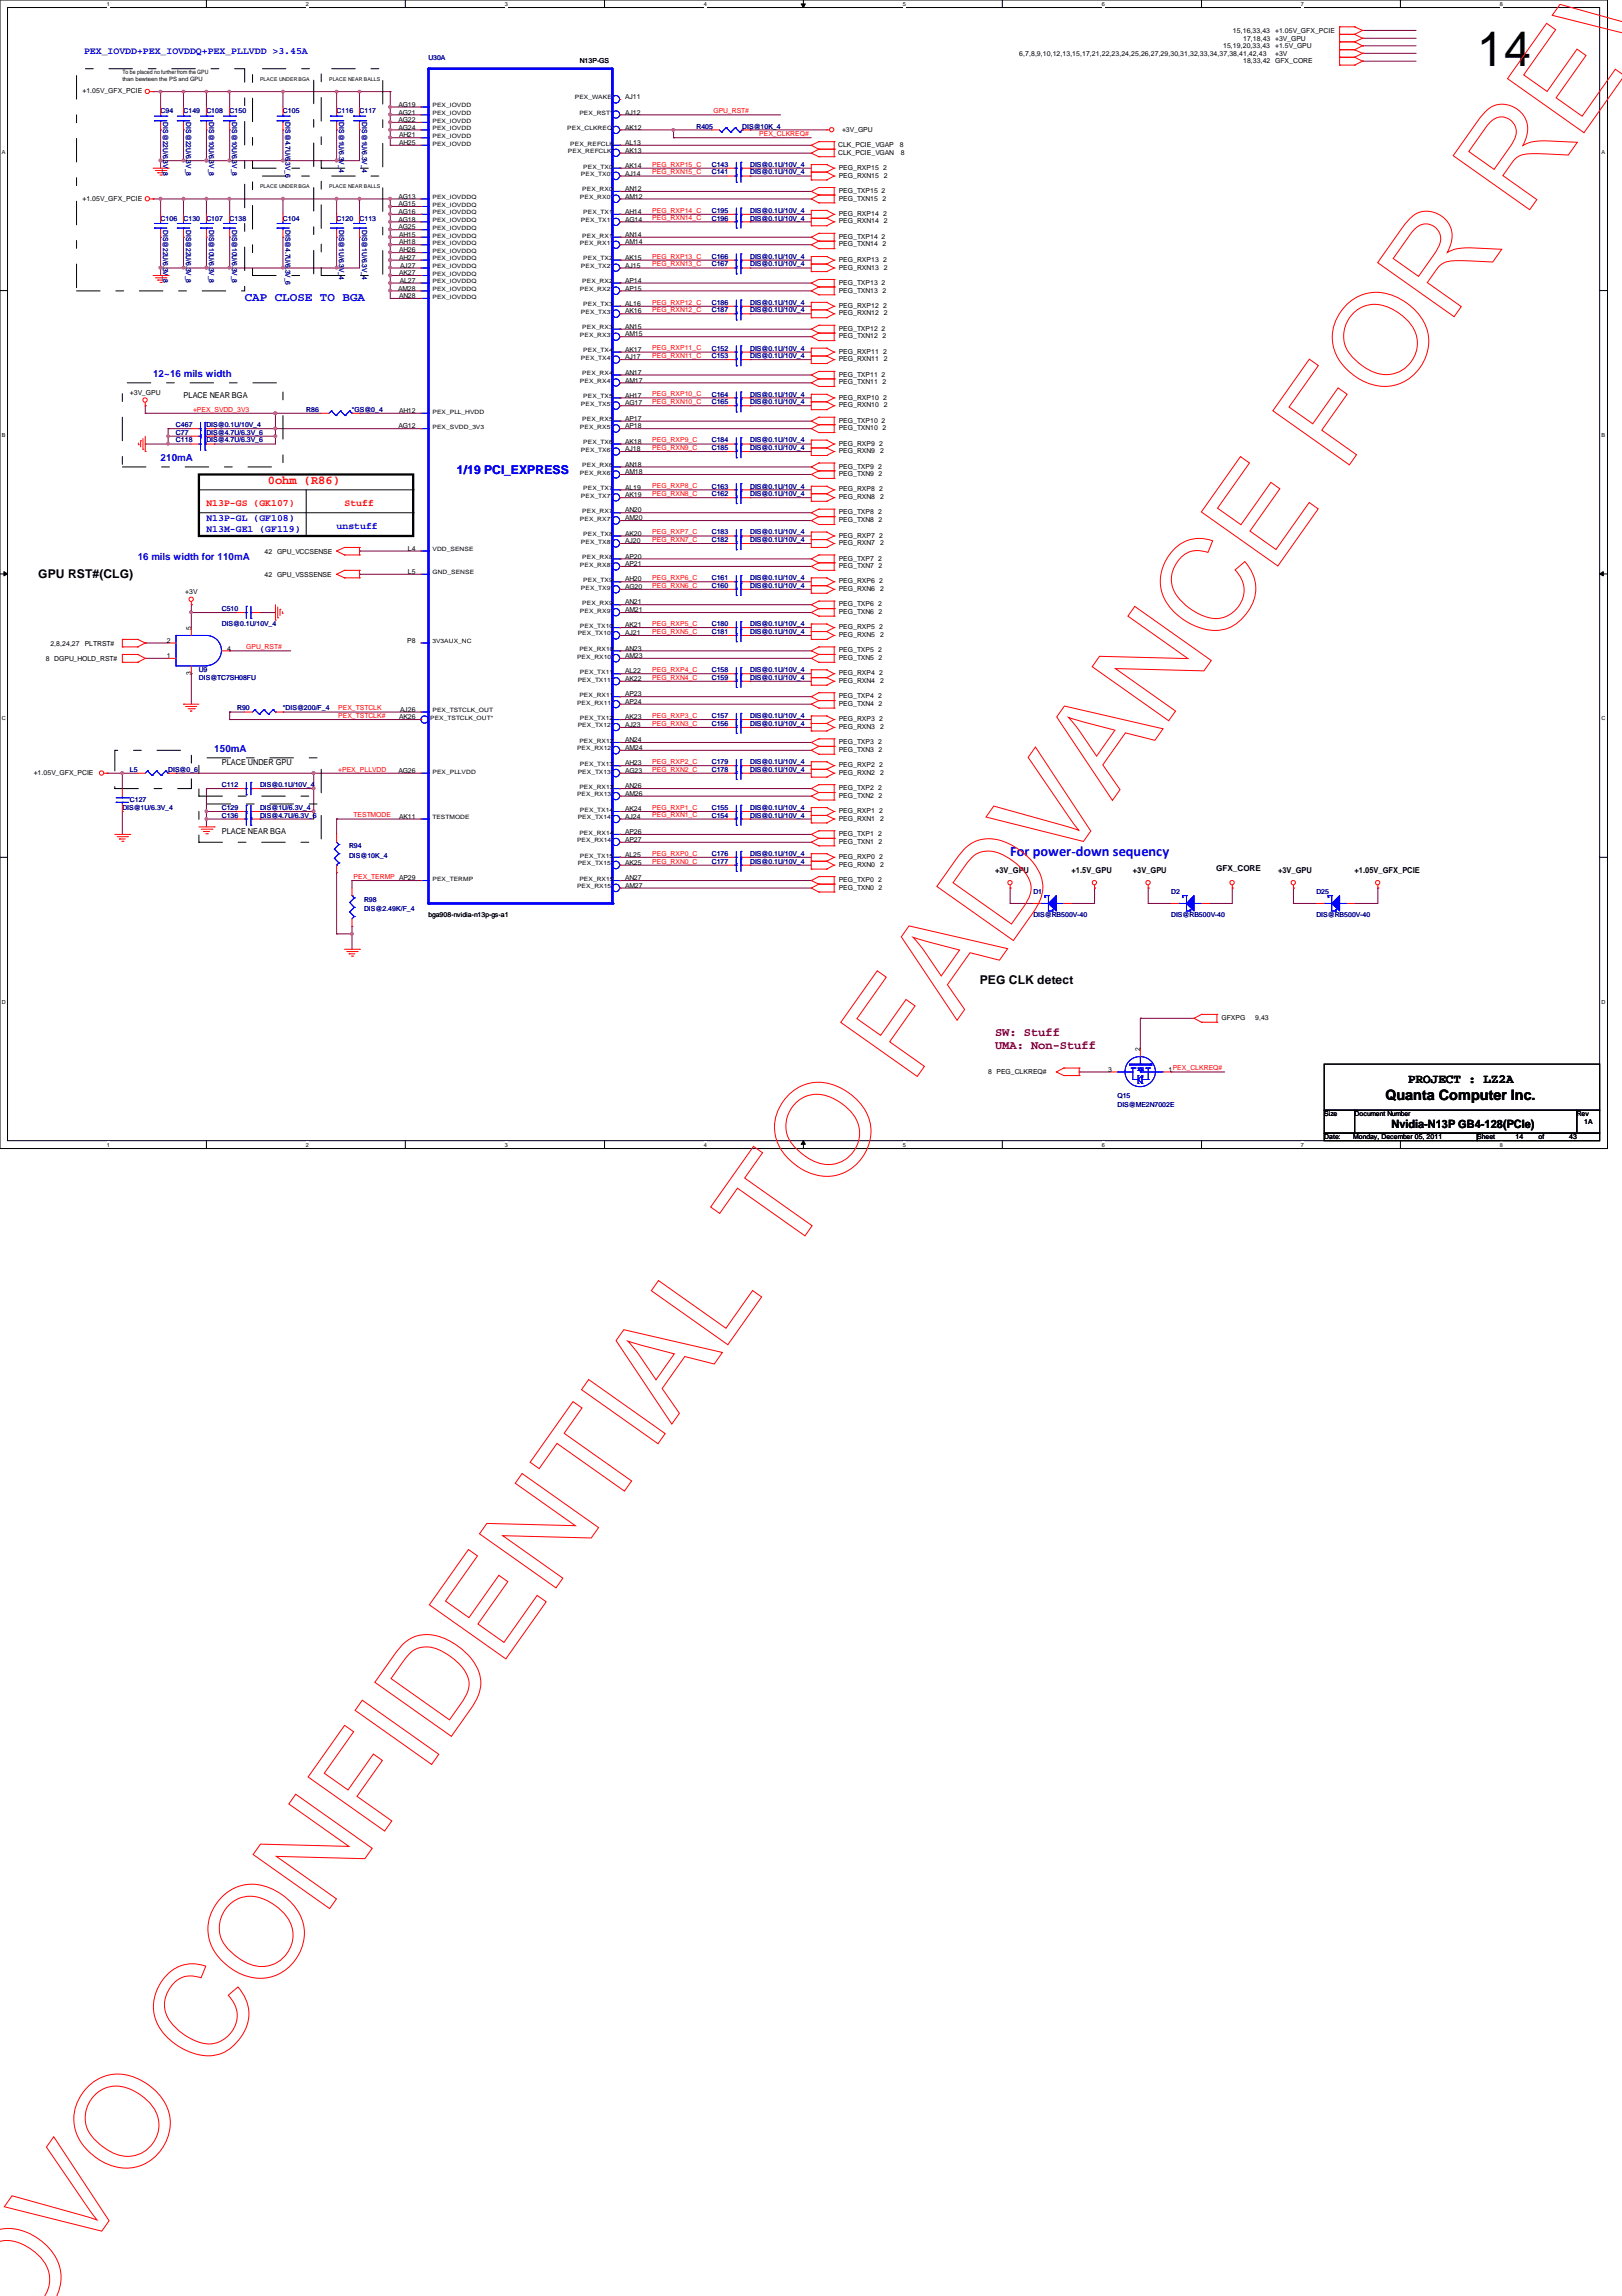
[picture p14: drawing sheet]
<svg xmlns="http://www.w3.org/2000/svg" width="210mm" height="297mm" viewBox="0 0 210 297" stroke-linecap="round" stroke-linejoin="round" font-family="sans-serif">
<defs><g id="words">
<text font-size="6.3" x="191.2" y="8.6">14</text>
<text font-size="1.9" fill="#00f" x="130.7" y="110.7">For power-down sequency</text>
<text font-size="1.9" x="179.3" y="142.3">Quanta Computer Inc.</text>
<text font-size="1.7" x="182.2" y="140.1">PROJECT : LZ2A</text>
<g font-size="1.6" fill="#00f">
<text x="31.7" y="38.9">CAP CLOSE TO BGA</text>
<text x="59.1" y="61.3">1/19 PCI_EXPRESS</text>
</g>
<text font-size="1.6" fill="#f00" x="34.7" y="62.7">0ohm (R86)</text>
<g font-size="1.6">
<text x="5" y="74.8">GPU RST#(CLG)</text>
<text x="126.8" y="127.3">PEG CLK detect</text>
</g>
<g font-size="1.6" fill="#800000">
<text x="128.8" y="134">SW: Stuff</text>
<text x="128.8" y="135.7">UMA: Non-Stuff</text>
</g>
<text font-size="1.5" x="180.1" y="145.9">Nvidia-N13P GB4-128(PCIe)</text>
<g font-size="1.3" fill="#00f">
<text x="10.9" y="7">PEX_IOVDD+PEX_IOVDDQ+PEX_PLLVDD &gt;3.45A</text>
<text x="19.8" y="48.7">12~16 mils width</text>
<text x="20.8" y="59.6">210mA</text>
<text x="26.7" y="67.4">N13P-GL (GF108)</text>
<text x="26.7" y="68.8">N13M-GE1 (GF119)</text>
<text x="43.6" y="68.4">unstuff</text>
<text x="17.8" y="72.5">16 mils width for 110mA</text>
<text x="27.7" y="97.2">150mA</text>
</g>
<g font-size="1.3" fill="#f00">
<text x="26.7" y="65.4">N13P-GS (GK107)</text>
<text x="44.6" y="65.4">Stuff</text>
</g>
<g font-size="1.1">
<text x="23.7" y="51.5">PLACE NEAR BGA</text>
<text x="28.7" y="99">PLACE UNDER GPU</text>
<text x="28.7" y="108">PLACE NEAR BGA</text>
<text x="128.8" y="112.9">+3V_GPU</text>
<text x="138.7" y="112.9">+1.5V_GPU</text>
<text x="146.6" y="112.9">+3V_GPU</text>
<text x="157.4" y="112.7">GFX_CORE</text>
<text x="165.4" y="112.9">+3V_GPU</text>
<text x="175.3" y="112.9">+1.05V_GFX_PCIE</text>
</g>
<g font-size=".9">
<text x="159.6" y="4.3">15,16,33,43</text>
<text x="160.9" y="5.2">17,18,43 +3V_GPU</text>
<text x="165" y="4.3">+1.05V_GFX_PCIE</text>
<text x="75.1" y="8.1">N13P-GS</text>
<text x="131.9" y="7.2">6,7,8,9,10,12,13,15,17,21,22,23,24,25,26,27,29,30,31,32,33,34,37,38,41,42,43</text>
<text x="158.3" y="6.2">15,19,20,33,43</text>
<text x="160.9" y="8.2">18,33,42 GFX_CORE</text>
<text x="165" y="6.2">+1.5V_GPU</text>
<text x="165" y="7.2">+3V</text>
<text x="10.7" y="12.1">+1.05V_GFX_PCIE</text>
<text x="51.6" y="16.8">AG24</text>
<text x="51.6" y="15.8">AG22</text>
<text x="51.6" y="14.8">AG21</text>
<text x="51.6" y="13.8">AG19</text>
<text x="51.6" y="17.8">AH21</text>
<text x="80.9" y="16.8">AK12</text>
<text x="80.9" y="14.8">AJ12</text>
<text x="80.9" y="12.8">AJ11</text>
<text x="109" y="17">+3V_GPU</text>
<text x="51.6" y="18.8">AH25</text>
<text x="80.9" y="22.7">AJ14</text>
<text x="80.9" y="21.7">AK14</text>
<text x="80.9" y="19.8">AK13</text>
<text x="80.9" y="18.8">AL13</text>
<text x="108.5" y="19">CLK_PCIE_VGAP</text>
<text x="108.5" y="20">CLK_PCIE_VGAN</text>
<text x="108.5" y="23">PEG_RXN15</text>
<text x="108.5" y="22">PEG_RXP15 2</text>
<text x="114.4" y="23">2</text>
<text x="116.5" y="19">8</text>
<text x="116.6" y="20">8</text>
<text x="10.7" y="26">+1.05V_GFX_PCIE</text>
<text x="51.6" y="29.7">AG25</text>
<text x="51.6" y="28.7">AG18</text>
<text x="51.6" y="27.7">AG16</text>
<text x="51.6" y="26.7">AG15</text>
<text x="51.6" y="25.7">AG13</text>
<text x="80.9" y="28.7">AG14</text>
<text x="80.9" y="27.7">AH14</text>
<text x="80.9" y="25.7">AM12</text>
<text x="80.9" y="24.7">AN12</text>
<text x="108.5" y="25">PEG_TXP15 2</text>
<text x="108.5" y="26">PEG_TXN15 2</text>
<text x="108.5" y="28.9">PEG_RXN14</text>
<text x="108.5" y="27.9">PEG_RXP14 2</text>
<text x="114.4" y="28.9">2</text>
<text x="51.6" y="35.6">AK27</text>
<text x="51.6" y="33.6">AH27</text>
<text x="51.6" y="32.6">AH26</text>
<text x="51.6" y="31.6">AH18</text>
<text x="51.6" y="30.6">AH15</text>
<text x="51.8" y="34.6">AJ27</text>
<text x="80.9" y="34.6">AJ15</text>
<text x="80.9" y="33.6">AK15</text>
<text x="80.9" y="31.6">AM14</text>
<text x="80.9" y="30.6">AN14</text>
<text x="108.5" y="30.9">PEG_TXP14 2</text>
<text x="108.5" y="31.9">PEG_TXN14 2</text>
<text x="108.5" y="34.9">PEG_RXN13</text>
<text x="108.5" y="33.9">PEG_RXP13 2</text>
<text x="114.4" y="34.9">2</text>
<text x="51.5" y="37.6">AM28</text>
<text x="51.6" y="38.6">AN28</text>
<text x="51.7" y="36.6">AL27</text>
<text x="80.9" y="40.6">AK16</text>
<text x="80.9" y="39.6">AL16</text>
<text x="80.9" y="37.6">AP15</text>
<text x="80.9" y="36.6">AP14</text>
<text x="108.5" y="36.8">PEG_TXP13 2</text>
<text x="108.5" y="37.8">PEG_TXN13 2</text>
<text x="108.5" y="39.8">PEG_RXP12 2</text>
<text x="108.5" y="40.8">PEG_RXN12</text>
<text x="114.4" y="40.8">2</text>
<text x="80.9" y="46.5">AJ17</text>
<text x="80.9" y="45.5">AK17</text>
<text x="80.9" y="43.5">AM15</text>
<text x="80.9" y="42.5">AN15</text>
<text x="108.5" y="42.8">PEG_TXP12 2</text>
<text x="108.5" y="46.7">PEG_RXN11</text>
<text x="108.5" y="45.8">PEG_RXP11 2</text>
<text x="108.5" y="43.8">PEG_TXN12 2</text>
<text x="114.4" y="46.7">2</text>
<text x="16.8" y="51.1">+3V_GPU</text>
<text x="51.6" y="53.4">AH12</text>
<text x="80.9" y="52.5">AG17</text>
<text x="80.9" y="51.4">AH17</text>
<text x="80.9" y="49.5">AM17</text>
<text x="80.9" y="48.5">AN17</text>
<text x="108.5" y="48.7">PEG_TXP11 2</text>
<text x="108.5" y="49.7">PEG_TXN11 2</text>
<text x="108.5" y="51.7">PEG_RXP10 2</text>
<text x="108.5" y="52.7">PEG_RXN10</text>
<text x="114.4" y="52.7">2</text>
<text x="51.6" y="55.4">AG12</text>
<text x="80.9" y="58.4">AJ18</text>
<text x="80.9" y="57.4">AK18</text>
<text x="80.9" y="55.4">AP18</text>
<text x="80.9" y="54.4">AP17</text>
<text x="108.5" y="54.7">PEG_TXP10 2</text>
<text x="108.5" y="55.7">PEG_TXN10 2</text>
<text x="108.5" y="57.7">PEG_RXP9 2</text>
<text x="108.5" y="58.6">PEG_RXN9</text>
<text x="113.9" y="58.6">2</text>
<text x="80.9" y="64.3">AK19</text>
<text x="80.9" y="63.3">AL19</text>
<text x="80.9" y="61.3">AM18</text>
<text x="80.9" y="60.4">AN18</text>
<text x="108.5" y="60.6">PEG_TXP9 2</text>
<text x="108.5" y="61.6">PEG_TXN9 2</text>
<text x="108.5" y="64.6">PEG_RXN8</text>
<text x="108.5" y="63.6">PEG_RXP8 2</text>
<text x="113.9" y="64.6">2</text>
<text x="34.2" y="71.6">42 GPU_VCCSENSE</text>
<text x="52.8" y="71.2">L4</text>
<text x="80.9" y="70.3">AJ20</text>
<text x="80.9" y="69.3">AK20</text>
<text x="80.9" y="67.3">AM20</text>
<text x="80.9" y="66.3">AN20</text>
<text x="108.5" y="66.5">PEG_TXP8 2</text>
<text x="108.5" y="67.6">PEG_TXN8 2</text>
<text x="108.5" y="69.6">PEG_RXP7 2</text>
<text x="108.5" y="70.5">PEG_RXN7</text>
<text x="113.9" y="70.5">2</text>
<text x="24" y="76.9">+3V</text>
<text x="34.2" y="74.6">42 GPU_VSSSENSE</text>
<text x="52.8" y="74.3">L5</text>
<text x="80.9" y="76.2">AG20</text>
<text x="80.9" y="75.2">AH20</text>
<text x="80.9" y="73.2">AP21</text>
<text x="80.9" y="72.3">AP20</text>
<text x="108.5" y="76.5">PEG_RXN6</text>
<text x="108.5" y="75.5">PEG_RXP6 2</text>
<text x="108.5" y="72.5">PEG_TXP7 2</text>
<text x="108.5" y="73.5">PEG_TXN7 2</text>
<text x="113.9" y="76.5">2</text>
<text x="6.5" y="83.5">2,8,24,27</text>
<text x="11" y="83.5">PLTRST#</text>
<text x="21.6" y="83.1">2</text>
<text x="24.7" y="81.5" transform="rotate(-90 24.7 81.5)">5</text>
<text x="52.7" y="83.1">P8</text>
<text x="80.9" y="82.2">AJ21</text>
<text x="80.9" y="81.2">AK21</text>
<text x="80.9" y="79.2">AM21</text>
<text x="80.9" y="78.2">AN21</text>
<text x="108.5" y="82.4">PEG_RXN5</text>
<text x="108.5" y="81.4">PEG_RXP5 2</text>
<text x="108.5" y="78.4">PEG_TXP6 2</text>
<text x="108.5" y="79.5">PEG_TXN6 2</text>
<text x="113.9" y="82.4">2</text>
<text x="5.9" y="85.5">8 DGPU_HOLD_RST#</text>
<text x="21.6" y="85.1">1</text>
<text x="24.7" y="87.3" transform="rotate(-90 24.7 87.3)">3</text>
<text x="29.4" y="84.2">4</text>
<text x="80.9" y="88.1">AK22</text>
<text x="80.9" y="87.1">AL22</text>
<text x="80.9" y="85.1">AM23</text>
<text x="80.9" y="84.2">AN23</text>
<text x="108.5" y="87.4">PEG_RXP4 2</text>
<text x="108.5" y="88.3">PEG_RXN4</text>
<text x="108.5" y="84.4">PEG_TXP5 2</text>
<text x="108.5" y="85.4">PEG_TXN5 2</text>
<text x="113.9" y="88.3">2</text>
<text x="51.6" y="93">AK26</text>
<text x="51.8" y="92.1">AJ26</text>
<text x="80.9" y="94.1">AJ23</text>
<text x="80.9" y="93">AK23</text>
<text x="80.9" y="91.1">AP24</text>
<text x="80.9" y="90.1">AP23</text>
<text x="108.5" y="94.3">PEG_RXN3</text>
<text x="108.5" y="93.3">PEG_RXP3 2</text>
<text x="108.5" y="90.3">PEG_TXP4 2</text>
<text x="108.5" y="91.3">PEG_TXN4 2</text>
<text x="113.9" y="94.3">2</text>
<text x="4.4" y="100.2">+1.05V_GFX_PCIE</text>
<text x="51.6" y="100">AG26</text>
<text x="80.9" y="102">AN26</text>
<text x="80.9" y="100">AG23</text>
<text x="80.9" y="99">AH23</text>
<text x="80.9" y="97">AM24</text>
<text x="80.9" y="96">AN24</text>
<text x="108.5" y="99.3">PEG_RXP2 2</text>
<text x="108.5" y="100.2">PEG_RXN2</text>
<text x="108.5" y="96.3">PEG_TXP3 2</text>
<text x="108.5" y="97.3">PEG_TXN3 2</text>
<text x="113.9" y="100.2">2</text>
<text x="51.6" y="105.9">AK11</text>
<text x="80.9" y="107.9">AP26</text>
<text x="80.9" y="105.9">AJ24</text>
<text x="80.9" y="104.9">AK24</text>
<text x="80.9" y="103">AM26</text>
<text x="108.5" y="105.2">PEG_RXP1 2</text>
<text x="108.5" y="106.2">PEG_RXN1</text>
<text x="108.5" y="102.2">PEG_TXP2 2</text>
<text x="108.5" y="103.2">PEG_TXN2 2</text>
<text x="113.9" y="106.2">2</text>
<text x="80.9" y="113.9">AN27</text>
<text x="80.9" y="111.9">AK25</text>
<text x="80.9" y="110.9">AL25</text>
<text x="80.9" y="108.9">AP27</text>
<text x="108.5" y="108.2">PEG_TXP1 2</text>
<text x="108.5" y="109.2">PEG_TXN1 2</text>
<text x="108.5" y="111.1">PEG_RXP0 2</text>
<text x="108.5" y="112.1">PEG_RXN0</text>
<text x="113.9" y="112.1">2</text>
<text x="55.5" y="118.7">bga908-nvidia-n13p-gs-a1</text>
<text x="80.9" y="114.9">AM27</text>
<text x="108.5" y="114.1">PEG_TXP0 2</text>
<text x="108.5" y="115.1">PEG_TXN0 2</text>
<text x="158.1" y="132">GFXPG</text>
<text x="162.4" y="132">9,43</text>
<text x="147.5" y="136" transform="rotate(-90 147.5 136)">2</text>
<text x="127.9" y="139">8 PEG_CLKREQ#</text>
<text x="143.4" y="138.6">3</text>
<text x="151.2" y="138.6">1PEX_CLKREQ#</text>
<text x="171.4" y="144.4">Size</text>
<text x="171.4" y="147.4">Date:</text>
<text x="175.1" y="147.4">Monday, December 05, 2011</text>
<text x="175.3" y="144.4">Document Number</text>
<text x="191.2" y="147.4">Sheet</text>
<text x="196.1" y="147.4">14</text>
<text x="199.1" y="147.4">of</text>
<text x="203.1" y="147.4">43</text>
<text x="204" y="144.4">Rev</text>
<text x="205" y="145.4">1A</text>
</g>
<g font-size=".9" fill="#000080">
<text x="55.5" y="7.7">U30A</text>
<text x="20.8" y="14.6">C94</text>
<text x="21.1" y="15.8" transform="rotate(90 21.1 15.8)">DIS@22U/6.3V_8</text>
<text x="23.7" y="14.6">C149</text>
<text x="24.1" y="15.8" transform="rotate(90 24.1 15.8)">DIS@22U/6.3V_8</text>
<text x="26.7" y="14.6">C108</text>
<text x="27.1" y="15.8" transform="rotate(90 27.1 15.8)">DIS@10U/6.3V_8</text>
<text x="29.7" y="14.6">C150</text>
<text x="30.1" y="15.8" transform="rotate(90 30.1 15.8)">DIS@10U/6.3V_8</text>
<text x="36.6" y="14.6">C105</text>
<text x="37" y="15.8" transform="rotate(90 37 15.8)">DIS@4.7U/6.3V_6</text>
<text x="43.6" y="14.6">C116</text>
<text x="43.9" y="15.8" transform="rotate(90 43.9 15.8)">DIS@1U/6.3V_4</text>
<text x="46.5" y="14.6">C117</text>
<text x="46.9" y="15.8" transform="rotate(90 46.9 15.8)">DIS@1U/6.3V_4</text>
<text x="90.1" y="16.6">R405</text>
<text x="96.1" y="16.6">DIS@10K_4</text>
<text x="92.1" y="21.6">C143</text>
<text x="92.1" y="22.6">C141</text>
<text x="97.1" y="21.6">DIS@0.1U/10V_4</text>
<text x="97.1" y="22.6">DIS@0.1U/10V_4</text>
<text x="20.8" y="28.5">C106</text>
<text x="21.1" y="29.7" transform="rotate(90 21.1 29.7)">DIS@22U/6.3V_8</text>
<text x="23.7" y="28.5">C130</text>
<text x="24.1" y="29.7" transform="rotate(90 24.1 29.7)">DIS@22U/6.3V_8</text>
<text x="26.7" y="28.5">C107</text>
<text x="27.1" y="29.7" transform="rotate(90 27.1 29.7)">DIS@10U/6.3V_8</text>
<text x="29.7" y="28.5">C138</text>
<text x="30.1" y="29.7" transform="rotate(90 30.1 29.7)">DIS@10U/6.3V_8</text>
<text x="36.6" y="28.5">C104</text>
<text x="37" y="29.7" transform="rotate(90 37 29.7)">DIS@4.7U/6.3V_6</text>
<text x="43.6" y="28.5">C120</text>
<text x="43.9" y="29.7" transform="rotate(90 43.9 29.7)">DIS@1U/6.3V_4</text>
<text x="46.5" y="28.5">C113</text>
<text x="46.9" y="29.7" transform="rotate(90 46.9 29.7)">DIS@1U/6.3V_4</text>
<text x="92.1" y="27.5">C195</text>
<text x="92.1" y="28.5">C196</text>
<text x="97.1" y="27.5">DIS@0.1U/10V_4</text>
<text x="97.1" y="28.5">DIS@0.1U/10V_4</text>
<text x="92.1" y="34.5">C167</text>
<text x="92.1" y="33.5">C166</text>
<text x="97.1" y="34.5">DIS@0.1U/10V_4</text>
<text x="97.1" y="33.5">DIS@0.1U/10V_4</text>
<text x="92.1" y="39.4">C186</text>
<text x="92.1" y="40.4">C187</text>
<text x="97.1" y="39.4">DIS@0.1U/10V_4</text>
<text x="97.1" y="40.4">DIS@0.1U/10V_4</text>
<text x="92.1" y="45.4">C152</text>
<text x="92.1" y="46.4">C153</text>
<text x="97.1" y="45.4">DIS@0.1U/10V_4</text>
<text x="97.1" y="46.4">DIS@0.1U/10V_4</text>
<text x="39.6" y="53.3">R86</text>
<text x="45.6" y="53.3">*GS@0_4</text>
<text x="92.1" y="51.3">C164</text>
<text x="92.1" y="52.3">C165</text>
<text x="97.1" y="51.3">DIS@0.1U/10V_4</text>
<text x="97.1" y="52.3">DIS@0.1U/10V_4</text>
<text x="22.8" y="55.3">C467</text>
<text x="22.8" y="57.2">C118</text>
<text x="22.8" y="56.3">C77</text>
<text x="26.7" y="56.3">DIS@4.7U/6.3V_6</text>
<text x="26.7" y="55.3">DIS@0.1U/10V_4</text>
<text x="26.7" y="57.2">DIS@4.7U/6.3V_6</text>
<text x="92.1" y="57.2">C184</text>
<text x="92.1" y="58.3">C185</text>
<text x="97.1" y="57.2">DIS@0.1U/10V_4</text>
<text x="97.1" y="58.3">DIS@0.1U/10V_4</text>
<text x="92.1" y="64.2">C162</text>
<text x="92.1" y="63.2">C163</text>
<text x="97.1" y="64.2">DIS@0.1U/10V_4</text>
<text x="97.1" y="63.2">DIS@0.1U/10V_4</text>
<text x="92.1" y="69.1">C183</text>
<text x="92.1" y="70.1">C182</text>
<text x="97.1" y="69.1">DIS@0.1U/10V_4</text>
<text x="97.1" y="70.1">DIS@0.1U/10V_4</text>
<text x="92.1" y="75.1">C161</text>
<text x="92.1" y="76.1">C160</text>
<text x="97.1" y="75.1">DIS@0.1U/10V_4</text>
<text x="97.1" y="76.1">DIS@0.1U/10V_4</text>
<text x="28.7" y="79">C510</text>
<text x="28.7" y="81">DIS@0.1U/10V_4</text>
<text x="92.1" y="82">C181</text>
<text x="92.1" y="81">C180</text>
<text x="97.1" y="82">DIS@0.1U/10V_4</text>
<text x="97.1" y="81">DIS@0.1U/10V_4</text>
<text x="25.7" y="87">U9</text>
<text x="25.7" y="88">DIS@TC7SH08FU</text>
<text x="92.1" y="87">C158</text>
<text x="92.1" y="88">C159</text>
<text x="97.1" y="87">DIS@0.1U/10V_4</text>
<text x="97.1" y="88">DIS@0.1U/10V_4</text>
<text x="30.7" y="91.9">R90</text>
<text x="36.6" y="91.9">*DIS@200/F_4</text>
<text x="92.1" y="93.9">C156</text>
<text x="92.1" y="92.9">C157</text>
<text x="97.1" y="93.9">DIS@0.1U/10V_4</text>
<text x="97.1" y="92.9">DIS@0.1U/10V_4</text>
<text x="16.8" y="99.9">L5</text>
<text x="21.8" y="99.9">DIS@0_6</text>
<text x="28.7" y="101.8">C112</text>
<text x="33.7" y="101.8">DIS@0.1U/10V_4</text>
<text x="92.1" y="98.8">C179</text>
<text x="92.1" y="99.9">C178</text>
<text x="97.1" y="98.8">DIS@0.1U/10V_4</text>
<text x="97.1" y="99.9">DIS@0.1U/10V_4</text>
<text x="15.8" y="104.8">DIS@1U/6.3V_4</text>
<text x="16.8" y="103.8">C127</text>
<text x="28.7" y="105.8">C136</text>
<text x="28.7" y="104.8">C129</text>
<text x="33.7" y="105.8">DIS@4.7U/6.3V_6</text>
<text x="33.7" y="104.8">DIS@1U/6.3V_4</text>
<text x="92.1" y="104.8">C155</text>
<text x="92.1" y="105.8">C154</text>
<text x="97.1" y="104.8">DIS@0.1U/10V_4</text>
<text x="97.1" y="105.8">DIS@0.1U/10V_4</text>
<text x="45.2" y="109.8">R94</text>
<text x="45.2" y="111">DIS@10K_4</text>
<text x="92.1" y="110.7">C176</text>
<text x="92.1" y="111.7">C177</text>
<text x="97.1" y="110.7">DIS@0.1U/10V_4</text>
<text x="97.1" y="111.7">DIS@0.1U/10V_4</text>
<text x="47.1" y="116.7">R98</text>
<text x="47.1" y="117.9">DIS@2.49K/F_4</text>
<text x="133.7" y="115.7">D1</text>
<text x="133.7" y="118.7">DIS@RB500V-40</text>
<text x="151.6" y="115.7">D2</text>
<text x="151.6" y="118.7">DIS@RB500V-40</text>
<text x="170.3" y="115.7">D25</text>
<text x="170.3" y="118.7">DIS@RB500V-40</text>
<text x="144.6" y="142">Q15</text>
<text x="144.6" y="143.3">DIS@ME2N7002E</text>
</g>
<g font-size=".9" fill="#f00">
<text x="92.3" y="14.6">GPU_RST#</text>
<text x="98.3" y="17.6">PEX_CLKREQ#</text>
<text x="84.4" y="22.6">PEG_RXN15_C</text>
<text x="84.4" y="21.5">PEG_RXP15_C</text>
<text x="84.4" y="28.5">PEG_RXN14_C</text>
<text x="84.4" y="27.5">PEG_RXP14_C</text>
<text x="84.4" y="34.5">PEG_RXN13_C</text>
<text x="84.4" y="33.4">PEG_RXP13_C</text>
<text x="84.4" y="40.4">PEG_RXN12_C</text>
<text x="84.4" y="39.4">PEG_RXP12_C</text>
<text x="84.4" y="46.3">PEG_RXN11_C</text>
<text x="84.4" y="45.3">PEG_RXP11_C</text>
<text x="25" y="53.3">+PEX_SVDD_3V3</text>
<text x="84.4" y="52.3">PEG_RXN10_C</text>
<text x="84.4" y="51.3">PEG_RXP10_C</text>
<text x="84.4" y="58.2">PEG_RXN9_C</text>
<text x="84.4" y="57.2">PEG_RXP9_C</text>
<text x="84.4" y="64.2">PEG_RXN8_C</text>
<text x="84.4" y="63.2">PEG_RXP8_C</text>
<text x="84.4" y="70.1">PEG_RXN7_C</text>
<text x="84.4" y="69.1">PEG_RXP7_C</text>
<text x="84.4" y="76">PEG_RXN6_C</text>
<text x="84.4" y="75.1">PEG_RXP6_C</text>
<text x="31.9" y="84">GPU_RST#</text>
<text x="84.4" y="82">PEG_RXN5_C</text>
<text x="84.4" y="81">PEG_RXP5_C</text>
<text x="84.4" y="87.9">PEG_RXN4_C</text>
<text x="84.4" y="87">PEG_RXP4_C</text>
<text x="43.8" y="92.9">PEX_TSTCLK#</text>
<text x="43.8" y="91.9">PEX_TSTCLK</text>
<text x="84.4" y="93.9">PEG_RXN3_C</text>
<text x="84.4" y="92.9">PEG_RXP3_C</text>
<text x="43.8" y="99.8">+PEX_PLLVDD</text>
<text x="84.4" y="99.8">PEG_RXN2_C</text>
<text x="84.4" y="98.8">PEG_RXP2_C</text>
<text x="45.8" y="105.7">TESTMODE</text>
<text x="84.4" y="105.7">PEG_RXN1_C</text>
<text x="84.4" y="104.8">PEG_RXP1_C</text>
<text x="45.8" y="113.7">PEX_TERMP AP29</text>
<text x="84.4" y="111.7">PEG_RXN0_C</text>
<text x="84.4" y="110.7">PEG_RXP0_C</text>
</g>
<g font-size=".8">
<text x="15.8" y="9.6">To be placed no further from the GPU</text>
<text x="15.8" y="10.5">than bewteen the PS and GPU</text>
<text x="56" y="17.8">PEX_IOVDD</text>
<text x="56" y="16.8">PEX_IOVDD</text>
<text x="56" y="15.9">PEX_IOVDD</text>
<text x="56" y="14.9">PEX_IOVDD</text>
<text x="56" y="13.9">PEX_IOVDD</text>
<text x="73.4" y="16.8">PEX_CLKREQ*</text>
<text x="74.4" y="12.9">PEX_WAKE*</text>
<text x="75" y="14.9">PEX_RST*</text>
<text x="56" y="18.8">PEX_IOVDD</text>
<text x="73.5" y="19.8">PEX_REFCLK*</text>
<text x="73.8" y="18.8">PEX_REFCLK</text>
<text x="75.2" y="22.8">PEX_TX0*</text>
<text x="75.5" y="21.8">PEX_TX0</text>
<text x="56" y="29.7">PEX_IOVDDQ</text>
<text x="56" y="28.7">PEX_IOVDDQ</text>
<text x="56" y="27.7">PEX_IOVDDQ</text>
<text x="56" y="26.8">PEX_IOVDDQ</text>
<text x="56" y="25.8">PEX_IOVDDQ</text>
<text x="75.1" y="25.8">PEX_RX0*</text>
<text x="75.2" y="28.7">PEX_TX1*</text>
<text x="75.4" y="24.8">PEX_RX0</text>
<text x="75.5" y="27.7">PEX_TX1</text>
<text x="56" y="35.7">PEX_IOVDDQ</text>
<text x="56" y="34.7">PEX_IOVDDQ</text>
<text x="56" y="33.7">PEX_IOVDDQ</text>
<text x="56" y="32.7">PEX_IOVDDQ</text>
<text x="56" y="31.7">PEX_IOVDDQ</text>
<text x="56" y="30.7">PEX_IOVDDQ</text>
<text x="75.1" y="31.7">PEX_RX1*</text>
<text x="75.2" y="34.7">PEX_TX2*</text>
<text x="75.4" y="30.7">PEX_RX1</text>
<text x="75.5" y="33.7">PEX_TX2</text>
<text x="56" y="38.7">PEX_IOVDDQ</text>
<text x="56" y="37.6">PEX_IOVDDQ</text>
<text x="56" y="36.7">PEX_IOVDDQ</text>
<text x="75.1" y="37.6">PEX_RX2*</text>
<text x="75.2" y="40.6">PEX_TX3*</text>
<text x="75.4" y="36.7">PEX_RX2</text>
<text x="75.5" y="39.6">PEX_TX3</text>
<text x="75.1" y="43.6">PEX_RX3*</text>
<text x="75.2" y="46.6">PEX_TX4*</text>
<text x="75.4" y="42.6">PEX_RX3</text>
<text x="75.5" y="45.6">PEX_TX4</text>
<text x="56" y="53.5">PEX_PLL_HVDD</text>
<text x="75.1" y="49.5">PEX_RX4*</text>
<text x="75.2" y="52.5">PEX_TX5*</text>
<text x="75.4" y="48.6">PEX_RX4</text>
<text x="75.5" y="51.5">PEX_TX5</text>
<text x="56" y="55.5">PEX_SVDD_3V3</text>
<text x="75.1" y="55.5">PEX_RX5*</text>
<text x="75.2" y="58.5">PEX_TX6*</text>
<text x="75.4" y="54.5">PEX_RX5</text>
<text x="75.5" y="57.4">PEX_TX6</text>
<text x="75.1" y="61.4">PEX_RX6*</text>
<text x="75.2" y="64.4">PEX_TX7*</text>
<text x="75.4" y="60.5">PEX_RX6</text>
<text x="75.5" y="63.4">PEX_TX7</text>
<text x="56" y="71.3">VDD_SENSE</text>
<text x="75.1" y="67.4">PEX_RX7*</text>
<text x="75.2" y="70.4">PEX_TX8*</text>
<text x="75.4" y="66.4">PEX_RX7</text>
<text x="75.5" y="69.3">PEX_TX8</text>
<text x="56" y="74.3">GND_SENSE</text>
<text x="75.1" y="73.3">PEX_RX8*</text>
<text x="75.2" y="76.3">PEX_TX9*</text>
<text x="75.4" y="72.3">PEX_RX8</text>
<text x="75.5" y="75.3">PEX_TX9</text>
<text x="56" y="83.2">3V3AUX_NC</text>
<text x="74.8" y="82.2">PEX_TX10*</text>
<text x="75.1" y="81.2">PEX_TX10</text>
<text x="75.1" y="79.2">PEX_RX9*</text>
<text x="75.4" y="78.3">PEX_RX9</text>
<text x="74.7" y="85.2">PEX_RX10*</text>
<text x="74.8" y="88.2">PEX_TX11*</text>
<text x="75" y="84.2">PEX_RX10</text>
<text x="75.1" y="87.2">PEX_TX11</text>
<text x="55.7" y="93.1">PEX_TSTCLK_OUT*</text>
<text x="56" y="92.1">PEX_TSTCLK_OUT</text>
<text x="74.7" y="91.1">PEX_RX11*</text>
<text x="74.8" y="94.1">PEX_TX12*</text>
<text x="75" y="90.2">PEX_RX11</text>
<text x="75.1" y="93.1">PEX_TX12</text>
<text x="56" y="100.1">PEX_PLLVDD</text>
<text x="74.7" y="97.1">PEX_RX12*</text>
<text x="74.8" y="100.1">PEX_TX13*</text>
<text x="75" y="96.1">PEX_RX12</text>
<text x="75.1" y="99.1">PEX_TX13</text>
<text x="56" y="106">TESTMODE</text>
<text x="74.7" y="103">PEX_RX13*</text>
<text x="74.8" y="106">PEX_TX14*</text>
<text x="75" y="108">PEX_RX14</text>
<text x="75" y="102">PEX_RX13</text>
<text x="75.1" y="105">PEX_TX14</text>
<text x="56" y="113.9">PEX_TERMP</text>
<text x="74.7" y="109">PEX_RX14*</text>
<text x="74.8" y="111.9">PEX_TX15*</text>
<text x="75" y="113.9">PEX_RX15</text>
<text x="75.1" y="111">PEX_TX15</text>
<text x="74.7" y="114.9">PEX_RX15*</text>
</g>
<g font-size=".7">
<text x="13.8" y=".8">1</text>
<text x="39.6" y=".8">2</text>
<text x="65.3" y=".8">3</text>
<text x="91.1" y=".8">4</text>
<text x="116.8" y=".8">5</text>
<text x="142.6" y=".8">6</text>
<text x="168.4" y=".8">7</text>
<text x="194.1" y=".8">8</text>
<text x="33.7" y="10.5">PLACE UNDER BGA</text>
<text x="42.6" y="10.5">PLACE NEAR BALLS</text>
<text x=".3" y="19.9">A</text>
<text x="207.3" y="19.9">A</text>
<text x="33.7" y="24.4">PLACE UNDER BGA</text>
<text x="42.6" y="24.4">PLACE NEAR BALLS</text>
<text x=".3" y="56.5">B</text>
<text x="207.3" y="56.5">B</text>
<text x=".3" y="93.2">C</text>
<text x="207.3" y="93.2">C</text>
<text x=".3" y="129.8">D</text>
<text x="207.3" y="129.8">D</text>
<text x="13.8" y="148.3">1</text>
<text x="39.6" y="148.3">2</text>
<text x="65.3" y="148.3">3</text>
<text x="91.1" y="148.3">4</text>
<text x="116.8" y="148.3">5</text>
<text x="142.6" y="148.3">6</text>
<text x="168.4" y="148.3">7</text>
<text x="194.1" y="148.3">8</text>
</g>
</g></defs>
<path d="M0 0h208v148.6h-208zM1 1h206v146.6h-206z" fill="none" stroke="#000" stroke-width=".13"/>
<g fill="#fff">
<path d="M13.8 .1h.4v.8h-.4z"/>
<path d="M13.8 147.7h.4v.8h-.4z"/>
</g>
<path d="M26.7 0v1M26.7 147.6v.9" fill="none" stroke="#000" stroke-width=".13"/>
<g fill="#fff">
<path d="M39.6 .1h.4v.8h-.4z"/>
<path d="M39.6 147.7h.4v.8h-.4z"/>
</g>
<path d="M52.5 0v1M52.5 147.6v.9" fill="none" stroke="#000" stroke-width=".13"/>
<g fill="#fff">
<path d="M65.3 .1h.4v.8h-.4z"/>
<path d="M65.3 147.7h.4v.8h-.4z"/>
</g>
<path d="M78.2 0v1M78.2 147.6v.9" fill="none" stroke="#000" stroke-width=".13"/>
<g fill="#fff">
<path d="M91.1 .1h.4v.8h-.4z"/>
<path d="M91.1 147.7h.4v.8h-.4z"/>
</g>
<path d="M104 0v1M103.7 .5h.5l-.2 .5zM104 147.6l.2 .4h-.5zM104 147.6v.9" fill="none" stroke="#000" stroke-width=".13"/>
<path d="M103.7 .5h.5l-.2 .5zM104 147.6l.2 .4h-.5z" fill="#000"/>
<g fill="#fff">
<path d="M116.8 .1h.4v.8h-.4z"/>
<path d="M116.8 147.7h.4v.8h-.4z"/>
</g>
<path d="M129.7 0v1M129.7 147.6v.9" fill="none" stroke="#000" stroke-width=".13"/>
<g fill="#fff">
<path d="M142.6 .1h.4v.8h-.4z"/>
<path d="M142.6 147.7h.4v.8h-.4z"/>
</g>
<path d="M155.5 0v1M155.5 147.6v.9" fill="none" stroke="#000" stroke-width=".13"/>
<g fill="#fff">
<path d="M168.4 .1h.3v.8h-.3z"/>
<path d="M168.4 147.7h.3v.8h-.3z"/>
</g>
<path d="M181.2 0v1M181.2 147.6v.9" fill="none" stroke="#000" stroke-width=".13"/>
<g fill="#fff">
<path d="M194.1 .1h.4v.8h-.4z"/>
<path d="M194.1 147.7h.4v.8h-.4z"/>
<path d="M.3 19.3h.4v.8h-.4z"/>
<path d="M207.3 19.3h.4v.8h-.4z"/>
<path d="M.3 55.9h.4v.8h-.4z"/>
<path d="M207.3 55.9h.4v.8h-.4z"/>
</g>
<path d="M0 37.6h1M207 37.6h1" fill="none" stroke="#000" stroke-width=".13"/>
<g fill="#fff">
<path d="M.3 92.5h.5v.8h-.5z"/>
<path d="M207.3 92.5h.5v.8h-.5z"/>
</g>
<path d="M0 74.3h1M.5 74l.5 .3-.5 .2zM207 74.3l.5-.3v.5zM207 74.3h1" fill="none" stroke="#000" stroke-width=".13"/>
<path d="M.5 74l.5 .3-.5 .2zM207 74.3l.5-.3v.5z" fill="#000"/>
<g fill="#fff">
<path d="M.3 129.2h.5v.8h-.5z"/>
<path d="M207.3 129.2h.5v.8h-.5z"/>
</g>
<path d="M0 110.9h1M207 110.9h1" fill="none" stroke="#000" stroke-width=".13"/>
<g fill="none" stroke="#800040" stroke-width=".13">
<path d="M80.2 18.8h.1M80.2 19.8h.1M80.2 16.8h.1M80.2 18.8h24.8M80.2 19.8h24.8M80.2 16.8h7M87.2 17.8h.1M87.2 16.8h.1M87.2 17.8h17.8M87.2 16.8v1M29.7 93.1h.1M29.7 92.1h.1"/>
<path d="M29.7 93.1h24.8M29.7 92.1v1M29.7 92.1h2M43.6 106h.1M43.6 106h10.9"/>
</g>
<path d="M87 16.7h.2v.2h-.2z" fill-rule="evenodd" fill="#f0f"/>
<path d="M87 16.7h.2v.2h-.2z" fill="none" stroke="#f0f" stroke-width=".13"/>
<path d="M80.2 14.9h.1M80.2 14.9h20.8M87.2 16.8h.1M87.2 16.8h4.9M97.1 16.8h.1M97.1 16.8h9.9M40.6 100h.1M40.6 100h13.9" fill="none" stroke="#800040" stroke-width=".13"/>
<path d="M40.4 99.9h.3v.2l-.1 .1-.2-.1z" fill-rule="evenodd" fill="#f0f"/>
<path d="M40.4 99.9h.3v.2l-.1 .1-.2-.1z" fill="none" stroke="#f0f" stroke-width=".13"/>
<path d="M15.8 100h.1M15.8 100h2" fill="none" stroke="#800040" stroke-width=".13"/>
<path d="M15.7 99.9h.2v.2l-.1 .1-.1-.1z" fill-rule="evenodd" fill="#f0f"/>
<path d="M15.7 99.9h.2v.2l-.1 .1-.1-.1z" fill="none" stroke="#f0f" stroke-width=".13"/>
<g fill="none" stroke="#800040" stroke-width=".13">
<path d="M21.8 55.5h.1M21.8 55.5h3M21.8 55.5v.9M35.6 55.5h.1M35.6 53.5h.1M35.6 55.5h18.9M35.6 53.5v2M46.5 71.3h.1M46.5 74.3h.1M46.5 71.3h8M46.5 74.3h8M36.6 92.1h.1"/>
<path d="M36.6 92.1h17.9M13.8 100h.1M13.8 100h2M15.8 105h.1M15.8 100h.1M15.8 100v2M15.8 105v2.9"/>
</g>
<path d="M35.5 53.3h.3v.3h-.3z" fill-rule="evenodd" fill="#f0f"/>
<path d="M35.5 53.3h.3v.3h-.3z" fill="none" stroke="#f0f" stroke-width=".13"/>
<path d="M27.7 55.5h.1M27.7 57.4h.1M27.7 56.4h.1M27.7 55.5h7.9M27.7 56.4h7.9M35.6 56.4h.1M35.6 56.4v1h-7.9" fill="none" stroke="#800040" stroke-width=".13"/>
<path d="M35.5 56.3h.3v.2h-.3z" fill-rule="evenodd" fill="#f0f"/>
<path d="M35.5 56.3h.3v.2h-.3z" fill="none" stroke="#f0f" stroke-width=".13"/>
<path d="M35.6 55.5h.1M35.6 55.5v.9" fill="none" stroke="#800040" stroke-width=".13"/>
<path d="M35.5 55.3h.3v.3h-.2h-.1z" fill-rule="evenodd" fill="#f0f"/>
<path d="M35.5 55.3h.3v.3h-.2h-.1z" fill="none" stroke="#f0f" stroke-width=".13"/>
<path d="M18.8 53.5h.1M18.8 53.5h22.8M35.6 53.5h.1" fill="none" stroke="#800040" stroke-width=".13"/>
<path d="M35.5 53.3h.3v.3h-.3z" fill-rule="evenodd" fill="#f0f"/>
<path d="M35.5 53.3h.3v.3h-.3z" fill="none" stroke="#f0f" stroke-width=".13"/>
<path d="M18.8 57.4h.1M21.8 56.4h.1M21.8 56.4v1h-3M21.8 56.4h3" fill="none" stroke="#800040" stroke-width=".13"/>
<path d="M21.6 56.3h.3v.2h-.3z" fill-rule="evenodd" fill="#f0f"/>
<path d="M21.6 56.3h.3v.2h-.3z" fill="none" stroke="#f0f" stroke-width=".13"/>
<path d="M21.8 57.4h.1M21.8 57.4h3" fill="none" stroke="#800040" stroke-width=".13"/>
<path d="M21.6 57.3h.3v.2h-.3z" fill-rule="evenodd" fill="#f0f"/>
<path d="M21.6 57.3h.3v.2h-.3z" fill="none" stroke="#f0f" stroke-width=".13"/>
<path d="M46.5 25.7h.1M46.5 25.7h4M18.8 52.5h.1M18.8 52.5v1" fill="none" stroke="#800040" stroke-width=".13"/>
<path d="M46.4 25.6h.2v.2l-.1 .1-.1-.1z" fill-rule="evenodd" fill="#f0f"/>
<path d="M46.4 25.6h.2v.2l-.1 .1-.1-.1z" fill="none" stroke="#f0f" stroke-width=".13"/>
<path d="M50.5 25.7h.1M50.5 25.7h4" fill="none" stroke="#800040" stroke-width=".13"/>
<path d="M50.3 25.6h.3v.2l-.1 .1-.2-.1z" fill-rule="evenodd" fill="#f0f"/>
<path d="M50.3 25.6h.3v.2l-.1 .1-.2-.1z" fill="none" stroke="#f0f" stroke-width=".13"/>
<path d="M50.5 33.7h.1M50.5 31.7h.1M50.5 33.7h4M50.5 31.7h4" fill="none" stroke="#800040" stroke-width=".13"/>
<path d="M50.3 31.5h.3v.3h-.3z" fill-rule="evenodd" fill="#f0f"/>
<path d="M50.3 31.5h.3v.3h-.3z" fill="none" stroke="#f0f" stroke-width=".13"/>
<g fill="none" stroke="#800040" stroke-width=".13">
<path d="M50.5 28.7h.1M50.5 37.6h.1M50.5 38.6h.1M50.5 35.6h.1M50.5 27.7h.1M50.5 26.7h.1M50.5 36.6h.1M50.5 30.7h.1M50.5 28.7h4M50.5 37.6h4M50.5 38.6h4M50.5 35.6h4"/>
<path d="M50.5 27.7h4M50.5 26.7h4M50.5 36.6h4M50.5 30.7h4"/>
</g>
<path d="M50.3 30.5h.3v.3l-.1 .1-.2-.1z" fill-rule="evenodd" fill="#f0f"/>
<path d="M50.3 30.5h.3v.3l-.1 .1-.2-.1z" fill="none" stroke="#f0f" stroke-width=".13"/>
<path d="M50.5 29.7h.1M50.5 34.7h.1M50.5 32.7h.1M50.5 25.7h.1M50.5 26.7h.1M50.5 29.7h4M50.5 34.7h4M50.5 32.7h4M50.5 25.7v2" fill="none" stroke="#800040" stroke-width=".13"/>
<path d="M50.3 26.6h.3v.2h-.3z" fill-rule="evenodd" fill="#f0f"/>
<path d="M50.3 26.6h.3v.2h-.3z" fill="none" stroke="#f0f" stroke-width=".13"/>
<path d="M50.5 27.7h.1M50.5 27.7v1" fill="none" stroke="#800040" stroke-width=".13"/>
<path d="M50.3 27.6h.3v.2h-.3z" fill-rule="evenodd" fill="#f0f"/>
<path d="M50.3 27.6h.3v.2h-.3z" fill="none" stroke="#f0f" stroke-width=".13"/>
<path d="M50.5 31.7h.1M50.5 31.7v1" fill="none" stroke="#800040" stroke-width=".13"/>
<path d="M50.3 31.5h.3v.3h-.3z" fill-rule="evenodd" fill="#f0f"/>
<path d="M50.3 31.5h.3v.3h-.3z" fill="none" stroke="#f0f" stroke-width=".13"/>
<path d="M50.5 30.7h.1M50.5 30.7v1" fill="none" stroke="#800040" stroke-width=".13"/>
<path d="M50.3 30.5h.3v.3l-.1 .1-.2-.1z" fill-rule="evenodd" fill="#f0f"/>
<path d="M50.3 30.5h.3v.3l-.1 .1-.2-.1z" fill="none" stroke="#f0f" stroke-width=".13"/>
<path d="M50.5 29.7h.1M50.5 29.7v1" fill="none" stroke="#800040" stroke-width=".13"/>
<path d="M50.3 29.5h.3v.3h-.3z" fill-rule="evenodd" fill="#f0f"/>
<path d="M50.3 29.5h.3v.3h-.3z" fill="none" stroke="#f0f" stroke-width=".13"/>
<path d="M50.5 28.7h.1M50.5 28.7v1" fill="none" stroke="#800040" stroke-width=".13"/>
<path d="M50.3 28.6h.3v.2h-.3z" fill-rule="evenodd" fill="#f0f"/>
<path d="M50.3 28.6h.3v.2h-.3z" fill="none" stroke="#f0f" stroke-width=".13"/>
<path d="M50.5 32.7h.1M50.5 32.7v1" fill="none" stroke="#800040" stroke-width=".13"/>
<path d="M50.3 33.5h.3v.3h-.3z" fill-rule="evenodd" fill="#f0f"/>
<path d="M50.3 33.5h.3v.3h-.3z" fill="none" stroke="#f0f" stroke-width=".13"/>
<path d="M50.3 32.5h.3v.3h-.3z" fill-rule="evenodd" fill="#f0f"/>
<path d="M50.3 32.5h.3v.3h-.3z" fill="none" stroke="#f0f" stroke-width=".13"/>
<path d="M50.5 33.7h.1M50.5 33.7v1" fill="none" stroke="#800040" stroke-width=".13"/>
<path d="M50.3 33.5h.3v.3h-.3z" fill-rule="evenodd" fill="#f0f"/>
<path d="M50.3 33.5h.3v.3h-.3z" fill="none" stroke="#f0f" stroke-width=".13"/>
<path d="M50.5 34.7h.1M50.5 34.7v.9" fill="none" stroke="#800040" stroke-width=".13"/>
<path d="M50.3 34.5h.3v.2h-.3z" fill-rule="evenodd" fill="#f0f"/>
<path d="M50.3 34.5h.3v.2h-.3z" fill="none" stroke="#f0f" stroke-width=".13"/>
<path d="M50.5 35.6h.1M50.5 35.6v1" fill="none" stroke="#800040" stroke-width=".13"/>
<path d="M50.3 35.5h.3v.2l-.1 .1-.2-.1z" fill-rule="evenodd" fill="#f0f"/>
<path d="M50.3 35.5h.3v.2l-.1 .1-.2-.1z" fill="none" stroke="#f0f" stroke-width=".13"/>
<path d="M50.5 36.6h.1M50.5 36.6v1" fill="none" stroke="#800040" stroke-width=".13"/>
<path d="M50.3 36.5h.3v.2h-.3z" fill-rule="evenodd" fill="#f0f"/>
<path d="M50.3 36.5h.3v.2h-.3z" fill="none" stroke="#f0f" stroke-width=".13"/>
<path d="M50.5 37.6h.1M50.5 37.6v1" fill="none" stroke="#800040" stroke-width=".13"/>
<path d="M50.3 37.5h.3v.2h-.3z" fill-rule="evenodd" fill="#f0f"/>
<path d="M50.3 37.5h.3v.2h-.3z" fill="none" stroke="#f0f" stroke-width=".13"/>
<path d="M46.5 11.9h.1M46.5 11.9h4" fill="none" stroke="#800040" stroke-width=".13"/>
<path d="M46.4 11.7h.2v.3h-.2z" fill-rule="evenodd" fill="#f0f"/>
<path d="M46.4 11.7h.2v.3h-.2z" fill="none" stroke="#f0f" stroke-width=".13"/>
<path d="M50.5 13.8h.1M50.5 16.8h.1M50.5 15.8h.1M50.5 17.8h.1M50.5 14.9h.1M50.5 13.8v1.1M50.5 16.8h4M50.5 15.8h4M50.5 13.8h4M50.5 17.8h4M50.5 14.9h4" fill="none" stroke="#800040" stroke-width=".13"/>
<path d="M50.3 14.7h.3v.2h-.3z" fill-rule="evenodd" fill="#f0f"/>
<path d="M50.3 14.7h.3v.2h-.3z" fill="none" stroke="#f0f" stroke-width=".13"/>
<path d="M50.5 17.8h.1M50.5 17.8v1" fill="none" stroke="#800040" stroke-width=".13"/>
<path d="M50.3 17.6h.3v.3h-.3z" fill-rule="evenodd" fill="#f0f"/>
<path d="M50.3 17.6h.3v.3h-.3z" fill="none" stroke="#f0f" stroke-width=".13"/>
<path d="M50.5 14.9h.1M50.5 15.8h.1M50.5 14.9v1.9" fill="none" stroke="#800040" stroke-width=".13"/>
<path d="M50.3 15.7h.3v.2l-.1 .1-.2-.1z" fill-rule="evenodd" fill="#f0f"/>
<path d="M50.3 15.7h.3v.2l-.1 .1-.2-.1z" fill="none" stroke="#f0f" stroke-width=".13"/>
<path d="M50.5 16.8h.1M50.5 16.8v1" fill="none" stroke="#800040" stroke-width=".13"/>
<path d="M50.3 16.7h.3v.2h-.3z" fill-rule="evenodd" fill="#f0f"/>
<path d="M50.3 16.7h.3v.2h-.3z" fill="none" stroke="#f0f" stroke-width=".13"/>
<path d="M50.5 11.9h.1M50.5 11.9v1.9" fill="none" stroke="#800040" stroke-width=".13"/>
<path d="M50.3 13.7h.3v.3h-.3z" fill-rule="evenodd" fill="#f0f"/>
<path d="M50.3 13.7h.3v.3h-.3z" fill="none" stroke="#f0f" stroke-width=".13"/>
<path d="M36.6 11.9h.1M36.6 11.9h7M43.6 11.9h.1M43.6 11.9v1.9M50.5 18.8h.1M50.5 18.8h4" fill="none" stroke="#800040" stroke-width=".13"/>
<path d="M36.5 11.7h.2v.3h-.2z" fill-rule="evenodd" fill="#f0f"/>
<path d="M36.5 11.7h.2v.3h-.2z" fill="none" stroke="#f0f" stroke-width=".13"/>
<path d="M43.6 11.9h.1M43.6 11.9h2.9M46.5 11.9h.1M46.5 11.9v1.9" fill="none" stroke="#800040" stroke-width=".13"/>
<path d="M43.4 11.7h.3v.3h-.3z" fill-rule="evenodd" fill="#f0f"/>
<path d="M43.4 11.7h.3v.3h-.3z" fill="none" stroke="#f0f" stroke-width=".13"/>
<path d="M29.7 11.9h.1M29.7 11.9h6.9M36.6 11.9h.1M36.6 11.9v1.9M43.6 16.8h.1M43.6 16.8v4M46.5 16.8h.1M46.5 16.8v4h-2.9M20.8 20.8h.1M20.8 20.8v1M43.6 20.8h.1" fill="none" stroke="#800040" stroke-width=".13"/>
<path d="M29.5 11.7h.3v.3h-.3z" fill-rule="evenodd" fill="#f0f"/>
<path d="M29.5 11.7h.3v.3h-.3z" fill="none" stroke="#f0f" stroke-width=".13"/>
<path d="M36.6 16.8h.1M36.6 16.8v4" fill="none" stroke="#800040" stroke-width=".13"/>
<path d="M36.5 20.6h.2v.3l-.1 .1-.1-.1z" fill-rule="evenodd" fill="#f0f"/>
<path d="M36.5 20.6h.2v.3l-.1 .1-.1-.1z" fill="none" stroke="#f0f" stroke-width=".13"/>
<path d="M36.6 20.8h.1M36.6 20.8h7" fill="none" stroke="#800040" stroke-width=".13"/>
<path d="M43.4 20.6h.3v.3l-.1 .1-.2-.1z" fill-rule="evenodd" fill="#f0f"/>
<path d="M43.4 20.6h.3v.3l-.1 .1-.2-.1z" fill="none" stroke="#f0f" stroke-width=".13"/>
<g fill="none" stroke="#800040" stroke-width=".13">
<path d="M19.8 11.9h.1M19.8 11.9h3.9M20.8 16.8h.1M20.8 11.9h.1M20.8 11.9v1.9M20.8 16.8v4M23.7 16.8h.1M23.7 11.9h.1M23.7 11.9v1.9M23.7 16.8v4M26.7 16.8h.1M26.7 16.8v4"/>
<path d="M29.7 16.8h.1M29.7 16.8v4"/>
</g>
<path d="M20.6 11.7h.3v.3h-.3z" fill-rule="evenodd" fill="#f0f"/>
<path d="M20.6 11.7h.3v.3h-.3z" fill="none" stroke="#f0f" stroke-width=".13"/>
<path d="M23.7 11.9h.1M23.7 11.9h3M26.7 11.9h.1M26.7 11.9v1.9" fill="none" stroke="#800040" stroke-width=".13"/>
<path d="M23.6 11.7h.3v.3h-.3z" fill-rule="evenodd" fill="#f0f"/>
<path d="M23.6 11.7h.3v.3h-.3z" fill="none" stroke="#f0f" stroke-width=".13"/>
<path d="M26.7 11.9h.1M26.7 11.9h3M29.7 11.9h.1M29.7 11.9v1.9" fill="none" stroke="#800040" stroke-width=".13"/>
<path d="M26.6 11.7h.2v.3h-.2z" fill-rule="evenodd" fill="#f0f"/>
<path d="M26.6 11.7h.2v.3h-.2z" fill="none" stroke="#f0f" stroke-width=".13"/>
<path d="M20.8 20.8h.1M20.8 20.8h2.9" fill="none" stroke="#800040" stroke-width=".13"/>
<path d="M20.6 20.6h.3v.3l-.2 .1-.1-.1z" fill-rule="evenodd" fill="#f0f"/>
<path d="M20.6 20.6h.3v.3l-.2 .1-.1-.1z" fill="none" stroke="#f0f" stroke-width=".13"/>
<path d="M26.7 20.8h.1M26.7 20.8h3" fill="none" stroke="#800040" stroke-width=".13"/>
<path d="M26.6 20.6h.2v.3l-.1 .1-.1-.1z" fill-rule="evenodd" fill="#f0f"/>
<path d="M26.6 20.6h.2v.3l-.1 .1-.1-.1z" fill="none" stroke="#f0f" stroke-width=".13"/>
<path d="M29.7 20.8h.1M29.7 20.8h6.9" fill="none" stroke="#800040" stroke-width=".13"/>
<path d="M29.5 20.6h.3v.3l-.1 .1-.2-.1z" fill-rule="evenodd" fill="#f0f"/>
<path d="M29.5 20.6h.3v.3l-.1 .1-.2-.1z" fill="none" stroke="#f0f" stroke-width=".13"/>
<path d="M36.6 30.7h.1M36.6 30.7v4" fill="none" stroke="#800040" stroke-width=".13"/>
<path d="M36.5 34.5h.2v.2h-.2z" fill-rule="evenodd" fill="#f0f"/>
<path d="M36.5 34.5h.2v.2h-.2z" fill="none" stroke="#f0f" stroke-width=".13"/>
<path d="M36.6 34.7h.1M36.6 34.7h7" fill="none" stroke="#800040" stroke-width=".13"/>
<path d="M43.4 34.5h.3v.2h-.3z" fill-rule="evenodd" fill="#f0f"/>
<path d="M43.4 34.5h.3v.2h-.3z" fill="none" stroke="#f0f" stroke-width=".13"/>
<g fill="none" stroke="#800040" stroke-width=".13">
<path d="M19.8 25.7h.1M19.8 25.7h3.9M20.8 30.7h.1M20.8 25.7h.1M20.8 25.7v2M20.8 30.7v4M23.7 30.7h.1M23.7 25.7h.1M23.7 25.7v2M23.7 30.7v4M26.7 30.7h.1M26.7 30.7v4"/>
<path d="M29.7 30.7h.1M29.7 30.7v4"/>
</g>
<path d="M20.6 25.6h.3v.2l-.2 .1-.1-.1z" fill-rule="evenodd" fill="#f0f"/>
<path d="M20.6 25.6h.3v.2l-.2 .1-.1-.1z" fill="none" stroke="#f0f" stroke-width=".13"/>
<path d="M36.6 25.7h.1M36.6 25.7h7M43.6 25.7h.1M43.6 25.7v2" fill="none" stroke="#800040" stroke-width=".13"/>
<path d="M36.5 25.6h.2v.2l-.1 .1-.1-.1z" fill-rule="evenodd" fill="#f0f"/>
<path d="M36.5 25.6h.2v.2l-.1 .1-.1-.1z" fill="none" stroke="#f0f" stroke-width=".13"/>
<path d="M23.7 25.7h.1M23.7 25.7h3M26.7 25.7h.1M26.7 25.7v2" fill="none" stroke="#800040" stroke-width=".13"/>
<path d="M23.6 25.6h.3v.2l-.2 .1-.1-.1z" fill-rule="evenodd" fill="#f0f"/>
<path d="M23.6 25.6h.3v.2l-.2 .1-.1-.1z" fill="none" stroke="#f0f" stroke-width=".13"/>
<path d="M43.6 25.7h.1M43.6 25.7h2.9M46.5 25.7h.1M46.5 25.7v2" fill="none" stroke="#800040" stroke-width=".13"/>
<path d="M43.4 25.6h.3v.2l-.1 .1-.2-.1z" fill-rule="evenodd" fill="#f0f"/>
<path d="M43.4 25.6h.3v.2l-.1 .1-.2-.1z" fill="none" stroke="#f0f" stroke-width=".13"/>
<path d="M26.7 25.7h.1M26.7 25.7h3M29.7 25.7h.1M29.7 25.7v2" fill="none" stroke="#800040" stroke-width=".13"/>
<path d="M26.6 25.6h.2v.2l-.1 .1-.1-.1z" fill-rule="evenodd" fill="#f0f"/>
<path d="M26.6 25.6h.2v.2l-.1 .1-.1-.1z" fill="none" stroke="#f0f" stroke-width=".13"/>
<path d="M20.8 34.7h.1M20.8 34.7v.9M23.7 34.7h.1M23.7 34.7h3M43.6 34.7h.1M43.6 30.7h.1M43.6 34.7h2.9M43.6 30.7v4" fill="none" stroke="#800040" stroke-width=".13"/>
<path d="M26.6 34.5h.2v.2h-.2z" fill-rule="evenodd" fill="#f0f"/>
<path d="M26.6 34.5h.2v.2h-.2z" fill="none" stroke="#f0f" stroke-width=".13"/>
<path d="M23.6 34.5h.3v.2h-.3z" fill-rule="evenodd" fill="#f0f"/>
<path d="M23.6 34.5h.3v.2h-.3z" fill="none" stroke="#f0f" stroke-width=".13"/>
<path d="M20.8 34.7h.1M20.8 34.7h2.9" fill="none" stroke="#800040" stroke-width=".13"/>
<path d="M20.6 34.5h.3v.2h-.3z" fill-rule="evenodd" fill="#f0f"/>
<path d="M20.6 34.5h.3v.2h-.3z" fill="none" stroke="#f0f" stroke-width=".13"/>
<path d="M26.7 34.7h.1M26.7 34.7h3" fill="none" stroke="#800040" stroke-width=".13"/>
<path d="M26.6 34.5h.2v.2h-.2z" fill-rule="evenodd" fill="#f0f"/>
<path d="M26.6 34.5h.2v.2h-.2z" fill="none" stroke="#f0f" stroke-width=".13"/>
<path d="M29.7 25.7h.1M29.7 25.7h6.9M36.6 25.7h.1M36.6 25.7v2" fill="none" stroke="#800040" stroke-width=".13"/>
<path d="M29.5 25.6h.3v.2l-.1 .1-.2-.1z" fill-rule="evenodd" fill="#f0f"/>
<path d="M29.5 25.6h.3v.2l-.1 .1-.2-.1z" fill="none" stroke="#f0f" stroke-width=".13"/>
<path d="M29.7 34.7h.1M29.7 34.7h6.9" fill="none" stroke="#800040" stroke-width=".13"/>
<path d="M29.5 34.5h.3v.2h-.3z" fill-rule="evenodd" fill="#f0f"/>
<path d="M29.5 34.5h.3v.2h-.3z" fill="none" stroke="#f0f" stroke-width=".13"/>
<path d="M23.7 20.8h.1M23.7 20.8h3M46.5 30.7h.1M46.5 30.7v4" fill="none" stroke="#800040" stroke-width=".13"/>
<path d="M26.6 20.6h.2v.3l-.1 .1-.1-.1z" fill-rule="evenodd" fill="#f0f"/>
<path d="M26.6 20.6h.2v.3l-.1 .1-.1-.1z" fill="none" stroke="#f0f" stroke-width=".13"/>
<path d="M23.6 20.6h.3v.3l-.2 .1-.1-.1z" fill-rule="evenodd" fill="#f0f"/>
<path d="M23.6 20.6h.3v.3l-.2 .1-.1-.1z" fill="none" stroke="#f0f" stroke-width=".13"/>
<g fill="none" stroke="#800040" stroke-width=".13">
<path d="M43.6 106h.1M43.6 112.9h.1M43.6 106v1.9M43.6 112.9v7.9M45.6 113.9h.1M45.6 113.9h8.9M45.6 113.9v1M130.7 114.9h.1M130.7 116.9h.1M130.7 114.9v2M130.7 116.9h3M138.7 116.9h.1"/>
<path d="M141.6 114.9h.1M141.6 114.9v2h-2.9M148.6 114.9h.1M148.6 116.9h.1M148.6 116.9h3M148.6 114.9v2M156.5 116.9h.1M159.5 114.9h.1M159.5 114.9v2h-3M43.6 120.8h.1M43.6 120.8h2M45.6 120.8h.1"/>
<path d="M45.6 120.8v2"/>
</g>
<path d="M45.4 120.7h.3v.2h-.3z" fill-rule="evenodd" fill="#f0f"/>
<path d="M45.4 120.7h.3v.2h-.3z" fill="none" stroke="#f0f" stroke-width=".13"/>
<path d="M33.7 102h.1M33.7 102h6.9" fill="none" stroke="#800040" stroke-width=".13"/>
<path d="M40.4 101.8h.3v.3h-.3z" fill-rule="evenodd" fill="#f0f"/>
<path d="M40.4 101.8h.3v.3h-.3z" fill="none" stroke="#f0f" stroke-width=".13"/>
<path d="M22.8 100h.1M22.8 100h17.8M33.7 105h.1M33.7 105h6.9M40.6 100h.1M40.6 100v2" fill="none" stroke="#800040" stroke-width=".13"/>
<path d="M40.4 104.8h.3v.3l-.1 .1-.2-.1z" fill-rule="evenodd" fill="#f0f"/>
<path d="M40.4 104.8h.3v.3l-.1 .1-.2-.1z" fill="none" stroke="#f0f" stroke-width=".13"/>
<path d="M26.7 102h.1M26.7 105h.1M26.7 102h4M26.7 102v3M26.7 105h4M33.7 106h.1M40.6 105h.1M40.6 105v1h-6.9" fill="none" stroke="#800040" stroke-width=".13"/>
<path d="M26.6 104.8h.2v.3l-.1 .1-.1-.1z" fill-rule="evenodd" fill="#f0f"/>
<path d="M26.6 104.8h.2v.3l-.1 .1-.1-.1z" fill="none" stroke="#f0f" stroke-width=".13"/>
<path d="M26.7 105h.1M26.7 106h.1M26.7 105v1M26.7 106h4" fill="none" stroke="#800040" stroke-width=".13"/>
<path d="M26.6 105.8h.2v.3h-.2z" fill-rule="evenodd" fill="#f0f"/>
<path d="M26.6 105.8h.2v.3h-.2z" fill="none" stroke="#f0f" stroke-width=".13"/>
<g fill="none" stroke="#800040" stroke-width=".13">
<path d="M176.3 3.9h.1M176.3 5h.1M176.3 5.9h.1M176.3 6.9h.1M176.3 3.9h7M176.3 5h7M176.3 5.9h7M176.3 6.9h7M80.2 22.8h.1M80.2 21.8h.1M80.2 24.8h.1M80.2 25.7h.1"/>
<path d="M80.2 30.7h.1M80.2 31.7h.1M80.2 28.7h.1M80.2 27.7h.1M80.2 36.6h.1M80.2 37.6h.1M80.2 34.7h.1M80.2 33.7h.1M80.2 39.6h.1M80.2 22.8h13.9M80.2 21.8h13.9M80.2 24.8h24.8"/>
<path d="M80.2 25.7h24.8M80.2 30.7h24.8M80.2 31.7h24.8M80.2 27.7h13.9M80.2 28.7h13.9M80.2 36.6h24.8M80.2 37.6h24.8M80.2 33.7h13.9M80.2 34.7h13.9M80.2 39.6h13.9M97.1 22.8h.1M97.1 21.8h.1"/>
<path d="M97.1 27.7h.1M97.1 28.7h.1M97.1 33.7h.1M97.1 34.7h.1M97.1 39.6h.1M97.1 22.8h7.9M97.1 21.8h7.9M97.1 27.7h7.9M97.1 28.7h7.9M97.1 33.7h7.9M97.1 34.7h7.9M97.1 39.6h7.9"/>
<path d="M46.5 53.5h.1M46.5 53.5h8M80.2 42.6h.1M80.2 40.6h.1M80.2 48.5h.1M80.2 49.5h.1M80.2 46.5h.1M80.2 45.6h.1M80.2 43.6h.1M80.2 54.5h.1M80.2 55.5h.1M80.2 52.5h.1"/>
<path d="M80.2 51.5h.1M80.2 58.4h.1M80.2 57.4h.1M80.2 42.6h24.8M80.2 40.6h13.9M80.2 48.5h24.8M80.2 49.5h24.8M80.2 45.6h13.9M80.2 46.5h13.9M80.2 43.6h24.8M80.2 54.5h24.8M80.2 55.5h24.8"/>
<path d="M80.2 51.5h13.9M80.2 52.5h13.9M80.2 57.4h13.9M80.2 58.4h13.9M97.1 40.6h.1M97.1 45.6h.1M97.1 46.5h.1M97.1 51.5h.1M97.1 52.5h.1M97.1 57.4h.1M97.1 58.4h.1M97.1 40.6h7.9"/>
<path d="M97.1 45.6h7.9M97.1 46.5h7.9M97.1 51.5h7.9M97.1 52.5h7.9M97.1 57.4h7.9M97.1 58.4h7.9M24.8 79.2h.1M24.8 79.2h5.9M24.8 79.2v2M33.7 79.2h.1M33.7 79.2h1.9M80.2 60.4h.1"/>
<path d="M80.2 61.4h.1M80.2 78.2h.1M80.2 79.2h.1M80.2 76.2h.1M80.2 75.3h.1M80.2 66.3h.1M80.2 67.4h.1M80.2 64.4h.1M80.2 63.4h.1M80.2 72.3h.1M80.2 73.3h.1M80.2 70.3h.1"/>
<path d="M80.2 69.3h.1M80.2 60.4h24.8M80.2 61.4h24.8M80.2 78.2h24.8M80.2 79.2h24.8M80.2 75.3h13.9M80.2 76.2h13.9M80.2 66.3h24.8M80.2 67.4h24.8M80.2 63.4h13.9M80.2 64.4h13.9M80.2 72.3h24.8"/>
<path d="M80.2 73.3h24.8M80.2 69.3h13.9M80.2 70.3h13.9M97.1 75.3h.1M97.1 76.2h.1M97.1 63.4h.1M97.1 64.4h.1M97.1 69.3h.1M97.1 70.3h.1M97.1 75.3h7.9M97.1 76.2h7.9M97.1 63.4h7.9"/>
<path d="M97.1 64.4h7.9M97.1 69.3h7.9M97.1 70.3h7.9M18.8 83.2h.1M18.8 85.2h.1M18.8 85.2h3M18.8 83.2h3M80.2 99.1h.1M80.2 97.1h.1M80.2 96.1h.1M80.2 94.1h.1M80.2 93.1h.1"/>
<path d="M80.2 90.1h.1M80.2 91.1h.1M80.2 88.1h.1M80.2 87.2h.1M80.2 84.2h.1M80.2 85.2h.1M80.2 82.2h.1M80.2 81.2h.1M80.2 99.1h13.9M80.2 97.1h24.8M80.2 96.1h24.8M80.2 93.1h13.9"/>
<path d="M80.2 94.1h13.9M80.2 90.1h24.8M80.2 91.1h24.8M80.2 87.2h13.9M80.2 88.1h13.9M80.2 84.2h24.8M80.2 85.2h24.8M80.2 81.2h13.9M80.2 82.2h13.9M97.1 99.1h.1M97.1 93.1h.1M97.1 94.1h.1"/>
<path d="M97.1 87.2h.1M97.1 88.1h.1M97.1 81.2h.1M97.1 82.2h.1M97.1 99.1h7.9M97.1 93.1h7.9M97.1 94.1h7.9M97.1 87.2h7.9M97.1 88.1h7.9M97.1 81.2h7.9M97.1 82.2h7.9M26.7 106h.1"/>
<path d="M26.7 106v1M40.6 102h.1M40.6 102v3M80.2 113.9h.1M80.2 114.9h.1M80.2 109h.1M80.2 107.9h.1M80.2 106h.1M80.2 105h.1M80.2 103h.1M80.2 102h.1M80.2 100h.1"/>
<path d="M80.2 113.9h24.8M80.2 114.9h24.8M80.2 109h24.8M80.2 107.9h24.8M80.2 105h13.9M80.2 106h13.9M80.2 103h24.8M80.2 102h24.8M80.2 100h13.9M97.1 105h.1M97.1 106h.1M97.1 100h.1"/>
<path d="M97.1 105h7.9M97.1 106h7.9M97.1 100h7.9"/>
</g>
<path d="M24.6 79.1h.2v.2h-.2z" fill-rule="evenodd" fill="#f0f"/>
<path d="M24.6 79.1h.2v.2h-.2z" fill="none" stroke="#f0f" stroke-width=".13"/>
<g fill="none" stroke="#800040" stroke-width=".13">
<path d="M176.3 7.9h.1M176.3 7.9h7M24.8 78.2h.1M24.8 78.2v1M24.8 87.2h.1M24.8 87.2v3.9M29.7 84.2h.1M29.7 84.2h7.9M45.6 119.8h.1M45.6 119.8v1M80.2 111.9h.1M80.2 110.9h.1"/>
<path d="M80.2 110.9h13.9M80.2 111.9h13.9M97.1 110.9h.1M97.1 111.9h.1M97.1 110.9h7.9M97.1 111.9h7.9M167.4 114.9h.1M167.4 116.9h.1M167.4 114.9v2M167.4 116.9h2.9M175.3 116.9h.1M178.3 114.9h.1"/>
<path d="M178.3 114.9v2h-3M139.7 138.7h.1M139.7 138.7h3.9M147.6 131.7h.1M147.6 131.7v4M147.6 131.7h6.9M151.6 138.7h.1M151.6 138.7h6.9"/>
</g>
<g fill="none" stroke="#f00" stroke-width=".13">
<path d="M19.4 11.9h.4M19.8 11.9h.1M23.7 13.8v1.1M23.7 15.8v1M54.5 18.8h.1M54.5 17.8h.1M54.5 16.8h.1M54.5 15.8h.1M54.5 14.9h.1M54.5 13.8h.1M80.2 19.8h.1M80.2 18.8h.1"/>
<path d="M80.2 16.8h.1M80.2 14.9h.1M80.2 12.9h.1M105 18.8h.1M105 19.8h.1M105 18.8l1 .5M105 19.8l1 .5M106 18.3h.1M106 19.3h.1M106 18.3l-1 .5M106 18.3h1.9M106 19.3h1.9"/>
<path d="M106 19.3l-1 .5M107 16.8h.1M107 16.8h.4M107.9 18.3h.1M107.9 19.3h.1M107.9 18.3v2M173.4 4.4h.1M173.4 3.5h.1M173.4 5.4h.1M173.4 6.4h.1M173.4 7.4h.1M173.4 8.4h.1"/>
<path d="M173.4 4.4h1.9M173.4 3.5v4.9M173.4 3.5h1.9M173.4 5.4h1.9M173.4 6.4h1.9M173.4 7.4h1.9M173.4 8.4h1.9M175.3 4.4h.1M175.3 3.5h.1M175.3 5.4h.1M175.3 6.4h.1M175.3 7.4h.1"/>
<path d="M175.3 8.4h.1M175.3 3.5l1 .4M175.3 4.4l1 .6M175.3 5.4l1 .5M175.3 6.4l1 .5M175.3 7.4l1 .5M176.3 3.9h.1M176.3 5h.1M176.3 5.9h.1M176.3 6.9h.1M176.3 7.9h.1M176.3 3.9l-1 .5"/>
<path d="M176.3 5l-1 .4M176.3 5.9l-1 .5M176.3 6.9l-1 .5M176.3 7.9l-1 .5M19.4 25.7h.4M19.8 25.7h.1M19.8 21.8h2M19.8 35.6h2M20.1 22.1h1.4M20.1 35.9h1.4M20.4 22.4h.1M20.4 36.2h.1"/>
<path d="M20.4 22.4h.8M20.4 36.2h.8M20.7 22.6h.2M20.7 36.5h.2M20.9 22.6h.1M20.9 36.5h.1M21.5 22.1h.1M21.5 35.9h.1M21.8 21.8h.1M21.8 35.6h.1M46.5 27.7v1M46.5 29.7v1"/>
<path d="M54.5 38.6h.1M54.5 37.6h.1M54.5 36.6h.1M54.5 35.6h.1M54.5 34.7h.1M54.5 33.7h.1M54.5 32.7h.1M54.5 31.7h.1M54.5 30.7h.1M54.5 29.7h.1M54.5 28.7h.1M54.5 27.7h.1"/>
<path d="M54.5 26.7h.1M54.5 25.7h.1M80.2 39.6h.1M80.2 37.6h.1M80.2 36.6h.1M80.2 34.7h.1M80.2 33.7h.1M80.2 31.7h.1M80.2 30.7h.1M80.2 28.7h.1M80.2 27.7h.1M80.2 25.7h.1"/>
<path d="M80.2 24.8h.1M80.2 22.8h.1M80.2 21.8h.1M94.1 34.7h1M94.1 39.6h1M96.1 34.7h1M96.1 39.6h1M105 23.3h.1M105 22.3h.1M105 21.3h.1M105 24.8h.1M105 25.7h.1"/>
<path d="M105 30.7h.1M105 31.7h.1M105 29.2h.1M105 28.2h.1M105 27.2h.1M105 36.6h.1M105 37.6h.1M105 35.1h.1M105 34.2h.1M105 33.2h.1M105 39.1h.1M105 22.3h2"/>
<path d="M105 23.3h2M105 21.3v2M105 27.2v2M105 33.2v1.9M105 39.1v2M105 21.3h2M105 24.8l1 .4M105 25.7l1 .5M105 30.7l1 .5M105 31.7l1 .5M105 28.2h2M105 29.2h2"/>
<path d="M105 27.2h2M105 36.6l1 .5M105 37.6l1 .5M105 34.2h2M105 35.1h2M105 33.2h2M105 39.1h2M106 20.3h.1M106 24.3h.1M106 25.2h.1M106 26.2h.1M106 30.2h.1"/>
<path d="M106 31.2h.1M106 32.2h.1M106 36.2h.1M106 37.1h.1M106 38.1h.1M106 20.3h1.9M106 24.3l-1 .5M106 24.3h1.9M106 25.2h1.9M106 25.2l-1 .5M106 26.2h1.9M106 30.2l-1 .5"/>
<path d="M106 30.2h1.9M106 31.2h1.9M106 31.2l-1 .5M106 32.2h1.9M106 36.2l-1 .4M106 36.2h1.9M106 37.1h1.9M106 37.1l-1 .5M106 38.1h1.9M107 22.3h.1M107 23.3h.1M107 21.3h.1"/>
<path d="M107 28.2h.1M107 29.2h.1M107 27.2h.1M107 34.2h.1M107 35.1h.1M107 33.2h.1M107 39.1h.1M107 22.3l.9 .5M107 21.3l.9 .5M107 28.2l.9 .5M107 27.2l.9 .5M107 34.2l.9 .5"/>
<path d="M107 33.2l.9 .5M107 39.1l.9 .5M107.9 20.3h.1M107.9 22.8h.1M107.9 21.8h.1M107.9 24.3h.1M107.9 25.2h.1M107.9 26.2h.1M107.9 30.2h.1M107.9 31.2h.1M107.9 32.2h.1M107.9 28.7h.1"/>
<path d="M107.9 27.7h.1M107.9 36.2h.1M107.9 37.1h.1M107.9 38.1h.1M107.9 34.7h.1M107.9 33.7h.1M107.9 39.6h.1M107.9 24.3v1.9M107.9 30.2v2M107.9 36.2v1.9M107.9 22.8l-.9 .5M107.9 21.8l-.9 .5"/>
<path d="M107.9 28.7l-.9 .5M107.9 27.7l-.9 .5M107.9 34.7l-.9 .4M107.9 33.7l-.9 .5M107.9 39.6l-.9 .5M17.9 57.5h.1M17.9 57.3v.2M18.2 57h.1M18.2 57v.8M18.5 58.1h.1M18.5 56.7v1.4M18.8 58.4h.1"/>
<path d="M18.8 52.5h.1M18.8 52.1v.4M18.8 56.4v2M24.8 55.5h.9M24.8 57.4h.9M26.7 55.5h1M26.7 57.4h1M41.6 53.5h1M45.6 53.5h.9M54.5 55.5h.1M54.5 53.5h.1M80.2 58.4h.1"/>
<path d="M80.2 57.4h.1M80.2 55.5h.1M80.2 54.5h.1M80.2 52.5h.1M80.2 51.5h.1M80.2 49.5h.1M80.2 48.5h.1M80.2 46.5h.1M80.2 45.6h.1M80.2 43.6h.1M80.2 42.6h.1M80.2 40.6h.1"/>
<path d="M94.1 57.4h1M94.1 58.4h1M96.1 57.4h1M96.1 58.4h1M105 42.6h.1M105 40.1h.1M105 41.1h.1M105 48.5h.1M105 49.5h.1M105 47h.1M105 46.1h.1M105 45h.1"/>
<path d="M105 43.6h.1M105 54.5h.1M105 55.5h.1M105 52h.1M105 51h.1M105 53h.1M105 58h.1M105 56.9h.1M105 58.9h.1M105 45v2M105 51v2M105 56.9v2"/>
<path d="M105 42.6l1 .5M105 40.1h2M105 41.1h2M105 48.5l1 .5M105 49.5l1 .5M105 46.1h2M105 47h2M105 45h2M105 43.6l1 .5M105 54.5l1 .4M105 55.5l1 .5M105 51h2"/>
<path d="M105 52h2M105 53h2M105 56.9h2M105 58h2M105 58.9h2M106 42.1h.1M106 43.1h.1M106 48h.1M106 49h.1M106 50h.1M106 44.1h.1M106 54h.1"/>
<path d="M106 54.9h.1M106 56h.1M106 59.9h.1M106 42.1l-1 .5M106 42.1h1.9M106 43.1h1.9M106 48l-1 .5M106 48h1.9M106 49h1.9M106 49l-1 .5M106 50h1.9M106 43.1l-1 .5"/>
<path d="M106 44.1h1.9M106 54l-1 .5M106 54h1.9M106 54.9h1.9M106 54.9l-1 .6M106 56h1.9M106 59.9l-1 .5M106 59.9h1.9M107 40.1h.1M107 41.1h.1M107 46.1h.1M107 47h.1"/>
<path d="M107 45h.1M107 51h.1M107 52h.1M107 53h.1M107 56.9h.1M107 58h.1M107 58.9h.1M107 40.1l.9 .5M107 46.1l.9 .4M107 45l.9 .6M107 51l.9 .5M107 52l.9 .5"/>
<path d="M107 56.9l.9 .5M107 58l.9 .4M107.9 42.1h.1M107.9 43.1h.1M107.9 40.6h.1M107.9 48h.1M107.9 49h.1M107.9 50h.1M107.9 46.5h.1M107.9 45.6h.1M107.9 44.1h.1M107.9 54h.1"/>
<path d="M107.9 54.9h.1M107.9 56h.1M107.9 51.5h.1M107.9 52.5h.1M107.9 59.9h.1M107.9 57.4h.1M107.9 58.4h.1M107.9 42.1v2M107.9 48v2M107.9 54v2M107.9 59.9v2M107.9 40.6l-.9 .5"/>
<path d="M107.9 46.5l-.9 .5M107.9 45.6l-.9 .5M107.9 51.5l-.9 .5M107.9 52.5l-.9 .5M107.9 57.4l-.9 .6M107.9 58.4l-.9 .5M24.8 78.2h.1M24.8 77.9v.3M35.6 78.2v2M35.9 79.9h.1M35.9 78.5v1.4M36.2 78.8h.1"/>
<path d="M36.2 78.8v.8M36.5 79.3h.1M36.5 79.1v.2M43.6 71.3h.1M43.6 74.3h.1M43.6 71.3l1 .5M43.6 74.3l1 .5M44.6 71.8h.1M44.6 70.8h.1M44.6 74.8h.1M44.6 73.8h.1M44.6 71.8h1.9"/>
<path d="M44.6 70.8l-1 .5M44.6 70.8h1.9M44.6 74.8h1.9M44.6 73.8l-1 .5M44.6 73.8h1.9M46.5 70.8h.1M46.5 71.8h.1M46.5 73.8h.1M46.5 74.8h.1M46.5 70.8v1M46.5 73.8v1M54.5 74.3h.1"/>
<path d="M54.5 71.3h.1M80.2 79.2h.1M80.2 78.2h.1M80.2 76.2h.1M80.2 75.3h.1M80.2 73.3h.1M80.2 72.3h.1M80.2 70.3h.1M80.2 69.3h.1M80.2 67.4h.1M80.2 66.3h.1M80.2 64.4h.1"/>
<path d="M80.2 63.4h.1M80.2 61.4h.1M80.2 60.4h.1M94.1 64.4h1M94.1 75.3h1M96.1 64.4h1M96.1 75.3h1M105 60.4h.1M105 61.4h.1M105 78.2h.1M105 79.2h.1M105 76.8h.1"/>
<path d="M105 75.8h.1M105 74.8h.1M105 66.3h.1M105 67.4h.1M105 64.9h.1M105 63.9h.1M105 62.9h.1M105 72.3h.1M105 73.3h.1M105 69.8h.1M105 68.8h.1M105 70.8h.1"/>
<path d="M105 70.8h2M105 74.8h2M105 62.9v2M105 68.8v2M105 74.8v2M105 60.4l1 .5M105 61.4l1 .5M105 78.2l1 .5M105 79.2l1 .5M105 75.8h2M105 76.8h2M105 66.3l1 .5"/>
<path d="M105 67.4l1 .5M105 63.9h2M105 64.9h2M105 62.9h2M105 72.3l1 .5M105 73.3l1 .5M105 68.8h2M105 69.8h2M106 60.9h.1M106 61.9h.1M106 77.8h.1M106 78.7h.1"/>
<path d="M106 79.7h.1M106 65.9h.1M106 66.8h.1M106 67.9h.1M106 71.8h.1M106 72.8h.1M106 73.8h.1M106 71.8h1.9M106 73.8h1.9M106 60.9h1.9M106 60.9l-1 .5M106 61.9h1.9"/>
<path d="M106 77.8l-1 .4M106 77.8h1.9M106 78.7h1.9M106 78.7l-1 .5M106 79.7h1.9M106 65.9l-1 .4M106 65.9h1.9M106 66.8h1.9M106 66.8l-1 .6M106 67.9h1.9M106 71.8l-1 .5M106 72.8h1.9"/>
<path d="M106 72.8l-1 .5M107 75.8h.1M107 76.8h.1M107 74.8h.1M107 63.9h.1M107 64.9h.1M107 62.9h.1M107 68.8h.1M107 69.8h.1M107 70.8h.1M107 75.8l.9 .4M107 74.8l.9 .5"/>
<path d="M107 63.9l.9 .5M107 62.9l.9 .5M107 68.8l.9 .5M107 69.8l.9 .5M107.9 60.9h.1M107.9 61.9h.1M107.9 77.8h.1M107.9 78.7h.1M107.9 79.7h.1M107.9 76.2h.1M107.9 75.3h.1M107.9 65.9h.1"/>
<path d="M107.9 66.8h.1M107.9 67.9h.1M107.9 64.4h.1M107.9 63.4h.1M107.9 71.8h.1M107.9 72.8h.1M107.9 73.8h.1M107.9 69.3h.1M107.9 70.3h.1M107.9 65.9v2M107.9 71.8v2M107.9 77.8v1.9"/>
<path d="M107.9 76.2l-.9 .6M107.9 75.3l-.9 .5M107.9 64.4l-.9 .5M107.9 63.4l-.9 .5M107.9 69.3l-.9 .5M107.9 70.3l-.9 .5M15.8 83.7h.1M15.8 82.7h.1M15.8 85.7h.1M15.8 84.7h.1M15.8 83.7h2M15.8 84.7h2"/>
<path d="M15.8 85.7h2M15.8 82.7h2M15.8 82.7v1M15.8 84.7v1M17.8 82.7h.1M17.8 83.7h.1M17.8 84.7h.1M17.8 85.7h.1M17.8 82.7l1 .5M17.8 84.7l1 .5M18.8 83.2h.1M18.8 85.2h.1"/>
<path d="M18.8 83.2l-1 .5M18.8 85.2l-1 .5M23.7 91.1h.1M23.7 91.1h2M24 91.4h.1M24 91.4h1.4M24.3 91.7h.8M24.6 92h.1M24.6 92h.2M25.1 91.7h.1M35.6 80.2h.1M54.5 93.1h.1"/>
<path d="M54.5 92.1h.1M54.5 83.2h.1M80.2 99.1h.1M80.2 97.1h.1M80.2 96.1h.1M80.2 94.1h.1M80.2 93.1h.1M80.2 91.1h.1M80.2 90.1h.1M80.2 88.1h.1M80.2 87.2h.1M80.2 85.2h.1"/>
<path d="M80.2 84.2h.1M80.2 82.2h.1M80.2 81.2h.1M94.1 82.2h1M94.1 87.2h1M94.1 81.2h1M96.1 82.2h1M96.1 87.2h1M96.1 81.2h1M105 99.5h.1M105 98.6h.1M105 96.1h.1"/>
<path d="M105 97.1h.1M105 94.6h.1M105 93.6h.1M105 92.6h.1M105 90.1h.1M105 91.1h.1M105 87.7h.1M105 86.7h.1M105 88.6h.1M105 84.2h.1M105 85.2h.1M105 82.7h.1"/>
<path d="M105 81.7h.1M105 80.7h.1M105 80.7v2M105 86.7v1.9M105 92.6v2M105 98.6v1.9M105 98.6h2M105 99.5h2M105 96.1l1 .5M105 97.1l1 .5M105 93.6h2M105 94.6h2"/>
<path d="M105 92.6h2M105 90.1l1 .5M105 91.1l1 .5M105 86.7h2M105 87.7h2M105 88.6h2M105 84.2l1 .5M105 85.2l1 .5M105 81.7h2M105 82.7h2M105 80.7h2M106 96.6h.1"/>
<path d="M106 95.6h.1M106 97.6h.1M106 89.6h.1M106 90.6h.1M106 91.6h.1M106 83.7h.1M106 84.7h.1M106 85.7h.1M106 96.6h1.9M106 95.6h1.9M106 95.6l-1 .5M106 97.6h1.9"/>
<path d="M106 96.6l-1 .5M106 89.6l-1 .5M106 89.6h1.9M106 90.6h1.9M106 90.6l-1 .5M106 91.6h1.9M106 83.7l-1 .5M106 83.7h1.9M106 84.7h1.9M106 84.7l-1 .5M106 85.7h1.9M107 98.6h.1"/>
<path d="M107 99.5h.1M107 93.6h.1M107 94.6h.1M107 92.6h.1M107 86.7h.1M107 87.7h.1M107 88.6h.1M107 81.7h.1M107 82.7h.1M107 80.7h.1M107 98.6l.9 .5M107 99.5l.9 .5"/>
<path d="M107 93.6l.9 .5M107 92.6l.9 .5M107 86.7l.9 .5M107 87.7l.9 .4M107 81.7l.9 .5M107 80.7l.9 .5M107.9 99.1h.1M107.9 96.6h.1M107.9 95.6h.1M107.9 97.6h.1M107.9 94.1h.1M107.9 93.1h.1"/>
<path d="M107.9 89.6h.1M107.9 90.6h.1M107.9 91.6h.1M107.9 87.2h.1M107.9 88.1h.1M107.9 83.7h.1M107.9 84.7h.1M107.9 85.7h.1M107.9 82.2h.1M107.9 81.2h.1M107.9 83.7v2M107.9 89.6v2"/>
<path d="M107.9 95.6v2M107.9 99.1l-.9 .4M107.9 94.1l-.9 .5M107.9 93.1l-.9 .5M107.9 87.2l-.9 .5M107.9 88.1l-.9 .5M107.9 82.2l-.9 .5M107.9 81.2l-.9 .5M13.5 100h.3M13.8 100h.1M14.9 107.9h1.9M15.2 108.2h1.3"/>
<path d="M15.5 108.5h.1M15.5 108.5h.7M15.7 108.8h.2M15.8 102v1M15.8 104v1M15.9 108.8h.1M16.5 108.2h.1M16.8 107.9h.1M25.7 107h2M26 107.3h1.4M26.3 107.6h.1M26.3 107.6h.8"/>
<path d="M26.6 107.9h.2M26.8 107.9h.1M27.4 107.3h.1M27.7 107h.1M30.7 102h1M32.7 102h1M54.5 113.9h.1M54.5 106h.1M54.5 100h.1M80.2 114.9h.1M80.2 113.9h.1M80.2 111.9h.1"/>
<path d="M80.2 110.9h.1M80.2 109h.1M80.2 107.9h.1M80.2 106h.1M80.2 105h.1M80.2 103h.1M80.2 102h.1M80.2 100h.1M94.1 110.9h1M96.1 110.9h1M105 113.9h.1M105 114.9h.1"/>
<path d="M105 107.9h.1M105 109h.1M105 105.5h.1M105 104.5h.1M105 106.5h.1M105 102h.1M105 103h.1M105 100.5h.1M105 111.4h.1M105 110.4h.1M105 112.4h.1M105 104.5v2"/>
<path d="M105 110.4v2M105 113.9l1 .5M105 114.9l1 .5M105 107.9l1 .6M105 109l1 .4M105 104.5h2M105 105.5h2M105 106.5h2M105 102l1 .5M105 103l1 .5M105 100.5h2M105 110.4h2"/>
<path d="M105 111.4h2M105 112.4h2M106 113.4h.1M106 114.4h.1M106 115.4h.1M106 108.5h.1M106 107.5h.1M106 109.4h.1M106 102.5h.1M106 101.5h.1M106 103.5h.1M106 113.4l-1 .5"/>
<path d="M106 113.4h1.9M106 114.4h1.9M106 114.4l-1 .5M106 115.4h1.9M106 108.5h1.9M106 107.5h1.9M106 107.5l-1 .4M106 109.4h1.9M106 108.5l-1 .5M106 102.5h1.9M106 101.5h1.9M106 101.5l-1 .5"/>
<path d="M106 103.5h1.9M106 102.5l-1 .5M107 104.5h.1M107 105.5h.1M107 106.5h.1M107 100.5h.1M107 110.4h.1M107 111.4h.1M107 112.4h.1M107 104.5l.9 .5M107 105.5l.9 .5M107 110.4l.9 .5"/>
<path d="M107 111.4l.9 .5M107.9 113.4h.1M107.9 114.4h.1M107.9 115.4h.1M107.9 108.5h.1M107.9 107.5h.1M107.9 109.4h.1M107.9 105h.1M107.9 106h.1M107.9 102.5h.1M107.9 101.5h.1M107.9 103.5h.1"/>
<path d="M107.9 100h.1M107.9 110.9h.1M107.9 111.9h.1M107.9 101.5v2M107.9 107.5v1.9M107.9 113.4v2M107.9 105l-.9 .5M107.9 106l-.9 .5M107.9 100l-.9 .5M107.9 110.9l-.9 .5M107.9 111.9l-.9 .5M130.7 114.9h.1"/>
<path d="M130.7 114.5v.4M141.6 114.9h.1M141.6 114.5v.4M148.6 114.9h.1M148.6 114.5v.4M159.5 114.9h.1M159.5 114.5v.4M167.4 114.9h.1M167.4 114.5v.4M178.3 114.9h.1M178.3 114.5v.4M44.6 122.8h1.9"/>
<path d="M44.9 123.1h1.3M45.2 123.4h.1M45.2 123.4h.7M45.5 123.7h.1M45.6 123.7h.1M46.2 123.1h.1M46.5 122.8h.1M136.7 138.7h.1M136.7 138.7l1 .4M137.7 138.2h.1M137.7 139.1h.1M137.7 138.2l-1 .5"/>
<path d="M137.7 138.2h2M137.7 139.1h2M139.7 138.2h.1M139.7 139.1h.1M139.7 138.2v.9M143.6 138.7h1M147.6 135.7v1M150.5 138.7h1.1M154.5 131.7h.1M154.5 131.7l1 .5M155.5 131.2h.1M155.5 132.2h.1"/>
<path d="M155.5 131.2l-1 .5M155.5 131.2h2M155.5 132.2h2M157.5 131.2h.1M157.5 132.2h.1M157.5 131.2v1"/>
<circle cx="19.1" cy="11.8" r=".29"/>
<circle cx="107.6" cy="16.8" r=".29"/>
<circle cx="19.1" cy="25.7" r=".29"/>
<circle cx="18.8" cy="51.7" r=".29"/>
<circle cx="24.7" cy="77.5" r=".29"/>
<circle cx="13.1" cy="100" r=".29"/>
<circle cx="130.7" cy="114.2" r=".29"/>
<circle cx="141.6" cy="114.2" r=".29"/>
<circle cx="148.6" cy="114.2" r=".29"/>
<circle cx="159.4" cy="114.2" r=".29"/>
<circle cx="167.4" cy="114.2" r=".29"/>
<circle cx="178.3" cy="114.2" r=".29"/>
</g>
<path d="M25.7 66.3h27.8M25.7 63.4h27.8M39.6 69.3h.1M39.6 63.4v5.9M53.5 66.3h.1M53.5 63.4h.1M171.4 137.7h35.6v5.9h-35.6zM171.4 143.6h3.9v3h-3.9zM171.4 146.6h19.8v1h-19.8zM175.3 143.6h28.7v3h-28.7zM191.2 146.6h15.8v1h-15.8zM204 143.6h3v3h-3z" fill="none" stroke="#000" stroke-width=".13"/>
<path d="M9.9 8.9h21.8v28.7h-21.8zM32.7 8.9h7.9v12.9h-7.9zM41.6 8.9h7.9v12.9h-7.9zM32.7 22.8h7.9v12.8h-7.9zM41.6 22.8h7.9v12.8h-7.9zM15.8 49.5h20.8v10.9h-20.8zM14.9 97.1h9.9v4.9h-9.9zM25.7 98h15.9v5h-15.9zM25.7 104h15.9v5h-15.9z" fill="none" stroke="#000" stroke-width=".13" stroke-dasharray="3 2 1 2"/>
<path d="M25.7 61.4h27.8v7.9h-27.8z" fill="none" stroke="#000" stroke-width=".3"/>
<g fill="none" stroke="#00f" stroke-width=".13">
<path d="M22.9 15.6h.1M22.9 15h1.7M22.9 15.6h1.7M23.7 15.6h.1M23.7 15h.1M23.7 14.9v.1M23.7 15.6v.2M24.6 15h.1M54.5 18.8h1M54.5 17.8h1M54.5 16.8h1M54.5 15.8h1"/>
<path d="M54.5 14.9h1M54.5 13.8h1M55.5 18.8h.1M55.5 17.8h.1M55.5 16.8h.1M55.5 15.8h.1M55.5 14.9h.1M55.5 13.8h.1M79.2 18.8h1M80.2 18.8h.1M45.8 28.9h.1M45.8 28.9h1.5"/>
<path d="M45.8 29.5h1.5M46.5 29.5h.1M46.5 28.9h.1M46.5 28.7v.2M46.5 29.5v.2M47.3 29.5h.1M54.5 34.7h1M54.5 38.6h1M54.5 37.6h1M54.5 36.6h1M54.5 35.6h1M54.5 33.7h1"/>
<path d="M54.5 32.7h1M54.5 31.7h1M54.5 30.7h1M54.5 29.7h1M54.5 28.7h1M54.5 27.7h1M54.5 26.7h1M54.5 25.7h1M55.5 38.6h.1M55.5 37.6h.1M55.5 36.6h.1M55.5 35.6h.1"/>
<path d="M55.5 34.7h.1M55.5 33.7h.1M55.5 32.7h.1M55.5 31.7h.1M55.5 30.7h.1M55.5 29.7h.1M55.5 28.7h.1M55.5 27.7h.1M55.5 26.7h.1M55.5 25.7h.1M79.2 39.6h1M79.2 36.6h1"/>
<path d="M79.2 33.7h1M79.2 30.7h1M79.2 27.7h1M79.2 21.8h1M79.2 24.8h1M80.2 39.6h.1M80.2 33.7h.1M80.2 27.7h.1M80.2 21.8h.1M80.2 36.6h.1M80.2 30.7h.1M80.2 24.8h.1"/>
<path d="M95.1 34.7h.2M95.1 39.6h.2M95.3 34.7h.1M95.3 35.4h.1M95.3 39.6h.1M95.3 33.9v1.5M95.3 38.8v1.6M95.9 33.9h.1M95.9 34.7h.1M95.9 38.8h.1M95.9 39.6h.1M95.9 33.9v1.5"/>
<path d="M95.9 38.8v1.6M95.9 34.7h.2M95.9 39.6h.2M25.7 55.5h.3M25.7 57.4h.3M26 56.3h.1M26 55.5h.1M26 57.4h.1M26 56.6h.1M26 54.7v1.6M26 56.6v1.7M26.5 55.5h.1"/>
<path d="M26.5 54.7h.1M26.5 58.3h.1M26.5 57.4h.1M26.5 55.5h.2M26.5 54.7v1.6M26.5 56.6v1.7M26.5 57.4h.2M42.9 53.2h.1M42.9 53.2l-.3 .3M42.9 53.2l.6 .6M43.5 53.8h.1M44.1 53.2h.1"/>
<path d="M44.1 53.2l-.6 .6M44.1 53.2l.6 .6M44.7 53.8h.1M45.3 53.2h.1M45.3 53.2l-.6 .6M45.3 53.2l.3 .3M45.6 53.5h.1M54.5 55.5h1M54.5 53.5h1M55.5 55.5h.1M55.5 53.5h.1M79.2 57.4h1"/>
<path d="M79.2 51.5h1M79.2 45.6h1M79.2 54.5h1M79.2 48.5h1M79.2 42.6h1M80.2 57.4h.1M80.2 51.5h.1M80.2 45.6h.1M80.2 54.5h.1M80.2 48.5h.1M80.2 42.6h.1M95.1 57.4h.2"/>
<path d="M95.1 58.4h.2M95.3 40.4h.1M95.3 57.4h.1M95.3 58.3h.1M95.3 58.4h.1M95.3 59.2h.1M95.3 56.6v2.6M95.9 56.6h.1M95.9 57.4h.1M95.9 57.6h.1M95.9 58.4h.1M95.9 56.6v2.6"/>
<path d="M95.9 57.4h.2M95.9 58.4h.2M54.5 71.3h1M54.5 74.3h1M55.5 71.3h.1M55.5 74.3h.1M79.2 75.3h1M79.2 69.3h1M79.2 63.4h1M79.2 78.2h1M79.2 72.3h1M79.2 66.3h1"/>
<path d="M79.2 60.4h1M80.2 75.3h.1M80.2 69.3h.1M80.2 63.4h.1M80.2 78.2h.1M80.2 72.3h.1M80.2 66.3h.1M80.2 60.4h.1M95.1 64.4h.2M95.1 75.3h.2M95.3 64.4h.1M95.3 65.2h.1"/>
<path d="M95.3 75.3h.1M95.3 76.1h.1M95.3 63.6v1.6M95.3 74.5v1.6M95.9 63.6h.1M95.9 64.4h.1M95.9 74.5h.1M95.9 75.3h.1M95.9 63.6v1.6M95.9 74.5v1.6M95.9 64.4h.2M95.9 75.3h.2"/>
<path d="M54.5 92.1h1M54.5 83.2h1M55.5 92.1h.1M55.5 83.2h.1M79.2 87.2h1M79.2 81.2h1M79.2 99.1h1M79.2 93.1h1M79.2 96.1h1M79.2 90.1h1M79.2 84.2h1M80.2 99.1h.1"/>
<path d="M80.2 93.1h.1M80.2 87.2h.1M80.2 81.2h.1M80.2 96.1h.1M80.2 90.1h.1M80.2 84.2h.1M95.1 82.2h.2M95.1 87.2h.2M95.1 81.2h.2M95.3 82.2h.1M95.3 83h.1M95.3 87.2h.1"/>
<path d="M95.3 88h.1M95.3 81.2h.1M95.3 82h.1M95.3 80.4v2.6M95.3 86.4v1.6M95.9 81.4h.1M95.9 82.2h.1M95.9 86.4h.1M95.9 87.2h.1M95.9 80.4h.1M95.9 81.2h.1M95.9 80.4v2.6"/>
<path d="M95.9 86.4v1.6M95.9 82.2h.2M95.9 87.2h.2M95.9 81.2h.2M15 103.8h.1M15 103.8h1.6M15 103.2h1.6M15.8 103.2h.1M15.8 103.8h.1M15.8 103v.2M15.8 103.8v.2M16.6 103.2h.1"/>
<path d="M31.7 102h.2M31.9 102.8h.1M31.9 102h.1M31.9 101.2v1.6M32.5 102h.1M32.5 101.2h.1M32.5 102h.2M32.5 101.2v1.6M54.5 106h1M54.5 113.9h1M54.5 100h1M55.5 106h.1"/>
<path d="M55.5 113.9h.1M55.5 100h.1M79.2 110.9h1M79.2 102h1M79.2 113.9h1M79.2 105h1M79.2 107.9h1M80.2 110.9h.1M80.2 105h.1M80.2 113.9h.1M80.2 107.9h.1M80.2 102h.1"/>
<path d="M95.1 110.9h.2M95.3 110.9h.1M95.3 111.7h.1M95.3 110.2v1.5M95.9 110.2h.1M95.9 110.9h.1M95.9 110.9h.2M95.9 110.2v1.5M144.6 138.7h.1M144.6 138.7h2M146.2 137.8h.1M146.2 137.8h2.8"/>
<path d="M146.4 138.2h.1M146.4 138.2h.5M146.6 138.2h.1M146.6 139.7h.1M146.6 138.2v1.5M146.6 139.7h.7M146.8 138.2h.1M146.9 138.2h.1M147.3 139.7h.1M147.3 138.5h.1M147.3 138.2h.1M147.3 139.1h.1"/>
<path d="M147.3 139.7l.5 .5M147.3 138.5h.6M147.3 138.2h.6M147.3 139.1v1.1M147.6 138.7h.1M147.6 137.7h.1M147.6 138.2h.1M147.6 138.5h.1M147.6 138.7h2.9M147.6 136.7v1M147.6 138.5v.2M147.6 138.2l.3 .3"/>
<path d="M147.6 138.2l-.3 .3M147.8 139.7h.1M147.8 139.3h.1M147.8 139.1h.1M147.8 139.4h.1M147.8 138.4h.1M147.8 139.7h.8M147.8 139.1v1.1M147.8 139.1l-.5 .6M147.9 138.5h.1M147.9 138.2h.1M148.3 138.2h.1"/>
<path d="M148.3 138.2h.5M148.6 139.7h.1M148.6 138.2h.1M148.6 138.2v1.5M148.7 138.2h.1M148.8 137.8h.1M148.8 138.2h.1M148.9 137.7h.1M149 137.8h.1M149 137.7h.1M149 137.7h-2.8v.1M149 137.7v.1"/>
<path d="M147.3 140.2h.1M147.8 140.2h.1"/>
<circle cx="79.7" cy="12.8" r=".48"/>
<circle cx="79.7" cy="19.8" r=".47"/>
<circle cx="79.7" cy="16.8" r=".47"/>
<circle cx="79.7" cy="14.8" r=".47"/>
<circle cx="79.7" cy="22.7" r=".48"/>
<circle cx="79.7" cy="37.6" r=".48"/>
<circle cx="79.7" cy="25.7" r=".48"/>
<circle cx="79.7" cy="31.7" r=".47"/>
<circle cx="79.7" cy="28.7" r=".47"/>
<circle cx="79.7" cy="34.6" r=".47"/>
<circle cx="79.7" cy="40.6" r=".48"/>
<circle cx="79.7" cy="52.5" r=".48"/>
<circle cx="79.7" cy="55.4" r=".48"/>
<circle cx="79.7" cy="46.5" r=".47"/>
<circle cx="79.7" cy="43.6" r=".47"/>
<circle cx="79.7" cy="58.4" r=".47"/>
<circle cx="79.7" cy="49.5" r=".47"/>
<circle cx="79.7" cy="70.3" r=".48"/>
<circle cx="79.7" cy="67.3" r=".48"/>
<circle cx="79.7" cy="76.2" r=".47"/>
<circle cx="79.7" cy="73.3" r=".47"/>
<circle cx="79.7" cy="79.2" r=".47"/>
<circle cx="79.7" cy="64.3" r=".47"/>
<circle cx="79.7" cy="61.4" r=".47"/>
<circle cx="54.9" cy="93.1" r=".47"/>
<circle cx="79.7" cy="85.1" r=".48"/>
<circle cx="79.7" cy="97" r=".48"/>
<circle cx="79.7" cy="82.2" r=".48"/>
<circle cx="79.7" cy="94.1" r=".47"/>
<circle cx="79.7" cy="91.1" r=".47"/>
<circle cx="79.7" cy="88.1" r=".47"/>
<circle cx="79.7" cy="114.9" r=".48"/>
<circle cx="79.7" cy="100" r=".48"/>
<circle cx="79.7" cy="111.9" r=".48"/>
<circle cx="79.7" cy="103" r=".47"/>
<circle cx="79.7" cy="108.9" r=".47"/>
<circle cx="79.7" cy="106" r=".47"/>
<circle cx="147.6" cy="138.6" r="1.97"/>
</g>
<path d="M55.5 8.9h.1M55.5 8.9h23.7v108M55.5 8.9v108M55.5 116.9h.1M55.5 116.9h23.7M79.2 116.9h.1" fill="none" stroke="#00f" stroke-width=".3"/>
<path d="M172.3 116.9l1.1-1v2z" fill="#00f"/>
<g fill="none" stroke="#00f" stroke-width=".13">
<path d="M171.4 116.9h.1M171.4 116.9h.9M171.9 115.9h.1M171.9 116.1h.1M171.9 115.9h.4M171.9 115.9v.2M172.3 116.9l1.1-1v2zM172.3 115.9h.1M172.3 115.9v2h.5M172.8 117.9h.1M172.8 117.7h.1M172.8 117.7v.2"/>
<path d="M173.4 116.9h.1M173.4 116.9h.9"/>
</g>
<path d="M172.3 116.9l1.1-1v2z" fill="#00f"/>
<g fill="none" stroke="#00f" stroke-width=".13">
<path d="M31.7 106h.2M31.9 105.2h.1M31.9 106h.1M31.9 105.2v1.6M32.5 106h.1M32.5 106.8h.1M32.5 106h.2M32.5 105.2v1.6M171.4 116.9h.1M171.4 116.9h.9M171.9 115.9h.1M171.9 116.1h.1"/>
<path d="M171.9 115.9h.4M171.9 115.9v.2M172.3 116.9l1.1-1v2zM172.3 115.9h.1M172.3 115.9v2h.5M172.8 117.9h.1M172.8 117.7h.1M172.8 117.7v.2M173.4 116.9h.1M173.4 116.9h.9"/>
</g>
<path d="M30.7 106h1M32.7 106h1M170.3 116.9h1.1M174.3 116.9h1" fill="none" stroke="#f00" stroke-width=".13"/>
<path d="M154.5 115.9v2l-1-1z" fill="#00f"/>
<g fill="none" stroke="#00f" stroke-width=".13">
<path d="M152.5 116.9h.1M152.5 116.9h1M153 115.9h.1M153 116.1h.1M153 115.9h.5M153 115.9v.2M153.5 115.9h.1M153.5 115.9v2h.5M154 117.9h.1M154 117.7h.1M154 117.7v.2M154.5 115.9v2l-1-1z"/>
<path d="M154.5 116.9h.1M154.5 116.9h1"/>
</g>
<path d="M154.5 115.9v2l-1-1z" fill="#00f"/>
<g fill="none" stroke="#00f" stroke-width=".13">
<path d="M20 15.6h.1M20 15h1.6M20 15.6h1.6M20.8 15.6h.1M20.8 15h.1M20.8 14.9v.1M20.8 15.6v.2M21.6 15h.1M42.8 15h.1M42.8 15h1.6M42.8 15.6h1.6M43.6 15.6h.1"/>
<path d="M43.6 15h.1M43.6 14.9v.1M43.6 15.6v.2M44.4 15.6h.1M93.1 16.8l.3 .3M93.4 17.1h.1M94 16.5h.1M94 16.5l-.6 .6M94 16.5l.6 .6M94.6 17.1h.1M95.2 16.5h.1M95.2 16.5l-.6 .6"/>
<path d="M95.2 16.5l.6 .6M95.8 17.1h.1M96.1 16.8h.1M96.1 16.8l-.3 .3M26 29.5h.1M26 29.5h1.5M26 28.9h1.5M26.7 28.9h.1M26.7 29.5h.1M26.7 28.7v.2M26.7 29.5v.2M27.5 28.9h.1"/>
<path d="M28.9 29.5h.1M28.9 29.5h1.6M28.9 28.9h1.6M29.7 28.9h.1M29.7 29.5h.1M29.7 28.7v.2M29.7 29.5v.2M30.5 28.9h.1M35.9 29.5h.1M35.9 29.5h1.5M35.9 28.9h1.5M36.6 29.5h.1"/>
<path d="M36.6 28.9h.1M36.6 28.7v.2M36.6 29.5v.2M37.4 28.9h.1M95.1 21.8h.2M95.1 22.8h.2M95.3 21.8h.1M95.3 22.6h.1M95.3 22.8h.1M95.3 23.6h.1M95.3 21v2.6M95.9 21h.1"/>
<path d="M95.9 21.8h.1M95.9 22h.1M95.9 22.8h.1M95.9 21v2.6M95.9 21.8h.2M95.9 22.8h.2M25.7 56.4h.3M26 56.4h.1M26 55.7h.1M26 55.7v1.5M26.5 57.2h.1M26.5 56.4h.1"/>
<path d="M26.5 56.4h.2M26.5 55.7v1.5M95.1 51.5h.2M95.1 45.6h.2M95.1 46.5h.2M95.3 51.5h.1M95.3 52.3h.1M95.3 45.6h.1M95.3 46.4h.1M95.3 46.5h.1M95.3 47.3h.1M95.3 44.7v2.6"/>
<path d="M95.3 50.7v1.6M95.9 50.7h.1M95.9 51.5h.1M95.9 44.7h.1M95.9 45.6h.1M95.9 45.8h.1M95.9 46.5h.1M95.9 44.7v2.6M95.9 50.7v1.6M95.9 51.5h.2M95.9 45.6h.2M95.9 46.5h.2"/>
<path d="M31.7 79.2h.2M31.9 78.4h.1M31.9 79.2h.1M31.9 78.4v1.6M32.5 79.2h.1M32.5 79.2h.2M32.5 78.4v1.6M95.1 69.3h.2M95.1 63.4h.2M95.1 70.3h.2M95.3 69.3h.1M95.3 70.1h.1"/>
<path d="M95.3 63.4h.1M95.3 64.2h.1M95.3 70.3h.1M95.3 71.1h.1M95.3 62.6v1.6M95.3 68.5v2.6M95.9 68.5h.1M95.9 69.3h.1M95.9 62.6h.1M95.9 63.4h.1M95.9 69.5h.1M95.9 70.3h.1"/>
<path d="M95.9 69.3h.2M95.9 62.6v1.6M95.9 68.5v2.6M95.9 63.4h.2M95.9 70.3h.2M19.1 99.7h.1M19.1 99.7l-.3 .3M19.1 99.7l.6 .6M20.3 99.7h.1M20.3 99.7l-.6 .6M20.3 99.7l.6 .6M21.5 99.7h.1"/>
<path d="M21.5 99.7l-.6 .6M21.5 99.7l.3 .3M22.8 82.2h.1M22.8 86.1h.1M22.8 82.2h3.9a1.95 1.95 0 0 1 2 2 1.95 1.95 0 0 1-2 1.9M22.8 82.2v3.9M22.8 86.1h3.9M26.7 86.1h.1M32.5 80h.1M95.1 99.1h.2M95.1 94.1h.2M95.1 93.1h.2"/>
<path d="M95.3 99.1h.1M95.3 99.8h.1M95.3 94.1h.1M95.3 94.9h.1M95.3 93.1h.1M95.3 93.9h.1M95.3 92.3v2.6M95.3 98.3v2.5M95.9 98.3h.1M95.9 99.1h.1M95.9 99.2h.1M95.9 93.3h.1"/>
<path d="M95.9 94.1h.1M95.9 92.3h.1M95.9 93.1h.1M95.9 92.3v2.6M95.9 98.3v2.5M95.9 99.1h.2M95.9 94.1h.2M95.9 93.1h.2M19.7 100.3h.1M20.9 100.3h.1M21.8 100h.1M43.3 109.9h.1"/>
<path d="M43.3 111h.1M43.3 109.9l.6 .5M43.3 111l.6 .6M43.6 111.9h.1M43.6 109l.3 .3M43.9 109.3h.1M43.9 110.4h.1M43.9 111.6h.1M43.9 109.3l-.6 .6M43.9 110.4l-.6 .6M43.9 111.6l-.3 .3M45.3 118h.1"/>
<path d="M45.3 116.8h.1M45.3 118l.5 .6M45.3 116.8l.5 .6M45.6 115.9h.1M45.6 115.9l.2 .3M45.8 118.6h.1M45.8 117.4h.1M45.8 116.2h.1M45.8 118.6l-.2 .3M45.8 117.4l-.5 .6M45.8 116.2l-.5 .6M95.1 111.9h.2"/>
<path d="M95.1 105h.2M95.1 100h.2M95.3 111.9h.1M95.3 112.7h.1M95.3 105h.1M95.3 105.8h.1M95.3 100h.1M95.3 100.8h.1M95.3 104.2v1.6M95.3 111.1v1.6M95.9 111.1h.1M95.9 111.9h.1"/>
<path d="M95.9 104.2h.1M95.9 105h.1M95.9 100h.1M95.9 104.2v1.6M95.9 111.1v1.6M95.9 111.9h.2M95.9 105h.2M95.9 100h.2M152.5 116.9h.1M152.5 116.9h1M153 115.9h.1M153 116.1h.1"/>
<path d="M153 115.9h.5M153 115.9v.2M153.5 115.9h.1M153.5 115.9v2h.5M154 117.9h.1M154 117.7h.1M154 117.7v.2M154.5 115.9v2l-1-1zM154.5 116.9h.1M154.5 116.9h1"/>
</g>
<g fill="none" stroke="#f00" stroke-width=".13">
<path d="M20.8 13.8v1.1M20.8 15.8v1M43.6 13.8v1.1M43.6 15.8v1M92.1 16.8h1M96.1 16.8h1M26.7 27.7v1M26.7 29.7v1M29.7 27.7v1M29.7 29.7v1M36.6 27.7v1M36.6 29.7v1"/>
<path d="M94.1 21.8h1M94.1 22.8h1M96.1 21.8h1M96.1 22.8h1M24.8 56.4h.9M26.7 56.4h1M94.1 51.5h1M94.1 45.6h1M94.1 46.5h1M96.1 51.5h1M96.1 45.6h1M96.1 46.5h1"/>
<path d="M30.7 79.2h1M32.7 79.2h1M94.1 69.3h1M94.1 63.4h1M94.1 70.3h1M96.1 69.3h1M96.1 63.4h1M96.1 70.3h1M21.8 83.2h1M21.8 85.2h1M24.8 81.2v1M24.8 86.1v1.1"/>
<path d="M28.7 84.2h1M94.1 99.1h1M94.1 94.1h1M94.1 93.1h1M96.1 99.1h1M96.1 94.1h1M96.1 93.1h1M17.8 100h1M21.8 100h1M43.6 107.9v1.1M43.6 111.9v1M45.6 114.9v1"/>
<path d="M45.6 118.9v.9M94.1 100h1M94.1 111.9h1M94.1 105h1M96.1 100h1M96.1 111.9h1M96.1 105h1M151.6 116.9h.9M155.5 116.9h1"/>
</g>
<path d="M135.7 116.9l1-1v2z" fill="#00f"/>
<g fill="none" stroke="#00f" stroke-width=".13">
<path d="M134.7 116.9h.1M134.7 116.9h1M135.2 115.9h.1M135.2 116.1h.1M135.2 115.9h.5M135.2 115.9v.2M135.7 116.9l1-1v2zM135.7 115.9h.1M135.7 115.9v2h.5M136.2 117.9h.1M136.2 117.7h.1M136.2 117.7v.2"/>
<path d="M136.7 116.9h.1M136.7 116.9h1"/>
</g>
<path d="M135.7 116.9l1-1v2z" fill="#00f"/>
<g fill="none" stroke="#00f" stroke-width=".13">
<path d="M26 15.6h.1M26 15.6h1.5M26 15h1.5M26.7 15h.1M26.7 15.6h.1M26.7 14.9v.1M26.7 15.6v.2M27.5 15h.1M28.9 15.6h.1M28.9 15.6h1.6M28.9 15h1.6M29.7 15h.1"/>
<path d="M29.7 15.6h.1M29.7 14.9v.1M29.7 15.6v.2M30.5 15h.1M35.9 15.6h.1M35.9 15.6h1.5M35.9 15h1.5M36.6 15.6h.1M36.6 15h.1M36.6 14.9v.1M36.6 15.6v.2M37.4 15h.1"/>
<path d="M45.8 15h.1M45.8 15.6h1.5M45.8 15h1.5M46.5 15.6h.1M46.5 15h.1M46.5 14.9v.1M46.5 15.6v.2M47.3 15.6h.1M20 29.5h.1M20 28.9h1.6M20 29.5h1.6M20.8 29.5h.1"/>
<path d="M20.8 28.9h.1M20.8 28.7v.2M20.8 29.5v.2M21.6 28.9h.1M22.9 29.5h.1M22.9 28.9h1.7M22.9 29.5h1.7M23.7 29.5h.1M23.7 28.9h.1M23.7 28.7v.2M23.7 29.5v.2M24.6 28.9h.1"/>
<path d="M42.8 28.9h.1M42.8 28.9h1.6M42.8 29.5h1.6M43.6 29.5h.1M43.6 28.9h.1M43.6 28.7v.2M43.6 29.5v.2M44.4 29.5h.1M95.1 27.7h.2M95.1 28.7h.2M95.1 33.7h.2M95.3 27.7h.1"/>
<path d="M95.3 28.5h.1M95.3 28.7h.1M95.3 29.5h.1M95.3 33.7h.1M95.3 34.5h.1M95.3 26.9v2.6M95.3 32.9v1.6M95.3 39.8v1.6M95.9 26.9h.1M95.9 27.7h.1M95.9 27.9h.1M95.9 28.7h.1"/>
<path d="M95.9 32.9h.1M95.9 33.7h.1M95.9 39.8h.1M95.9 26.9v2.6M95.9 32.9v1.6M95.9 39.8v1.6M95.9 27.7h.2M95.9 28.7h.2M95.9 33.7h.2M95.1 52.5h.2M95.1 40.6h.2M95.3 52.5h.1"/>
<path d="M95.3 53.3h.1M95.3 40.6h.1M95.3 41.4h.1M95.3 51.7v1.6M95.9 51.7h.1M95.9 52.5h.1M95.9 40.6h.1M95.9 51.7v1.6M95.9 52.5h.2M95.9 40.6h.2M95.1 76.2h.2M95.3 76.2h.1"/>
<path d="M95.3 77h.1M95.3 75.5v1.5M95.9 75.5h.1M95.9 76.2h.1M95.9 76.2h.2M95.9 75.5v1.5M33 91.8h.1M33 91.8l-.3 .3M33 91.8l.6 .6M33.6 92.4h.1M34.2 91.8h.1M34.2 91.8l-.6 .6"/>
<path d="M34.2 91.8l.6 .6M34.8 92.4h.1M35.3 91.8h.1M35.3 91.8l-.5 .6M35.3 91.8l.3 .3M35.6 92.1h.1M95.1 88.1h.2M95.3 88.1h.1M95.3 88.9h.1M95.3 87.3v1.6M95.9 87.3h.1M95.9 88.1h.1"/>
<path d="M95.9 87.3v1.6M95.9 88.1h.2M31.7 105h.2M31.9 105h.1M31.9 104.2h.1M31.9 104.2v1.6M32.5 105.8h.1M32.5 105h.1M32.5 105h.2M32.5 104.2v1.6M95.1 106h.2M95.3 106h.1"/>
<path d="M95.3 106.8h.1M95.3 105.2v1.6M95.9 105.2h.1M95.9 106h.1M95.9 105.2v1.6M95.9 106h.2M134.7 116.9h.1M134.7 116.9h1M135.2 115.9h.1M135.2 116.1h.1M135.2 115.9h.5M135.2 115.9v.2"/>
<path d="M135.7 116.9l1-1v2zM135.7 115.9h.1M135.7 115.9v2h.5M136.2 117.9h.1M136.2 117.7h.1M136.2 117.7v.2M136.7 116.9h.1M136.7 116.9h1"/>
</g>
<g fill="none" stroke="#f00" stroke-width=".13">
<path d="M26.7 13.8v1.1M26.7 15.8v1M29.7 13.8v1.1M29.7 15.8v1M36.6 13.8v1.1M36.6 15.8v1M46.5 13.8v1.1M46.5 15.8v1M20.8 27.7v1M20.8 29.7v1M23.7 27.7v1M23.7 29.7v1"/>
<path d="M43.6 27.7v1M43.6 29.7v1M94.1 27.7h1M94.1 28.7h1M94.1 33.7h1M96.1 27.7h1M96.1 28.7h1M96.1 33.7h1M94.1 52.5h1M94.1 40.6h1M96.1 52.5h1M96.1 40.6h1"/>
<path d="M94.1 76.2h1M96.1 76.2h1M31.7 92.1h1M35.6 92.1h1M94.1 88.1h1M96.1 88.1h1M30.7 105h1M32.7 105h1M94.1 106h1M96.1 106h1M133.7 116.9h1M137.7 116.9h1"/>
</g>
<path d="M87 16.7h.2v.2h-.2z" fill-rule="evenodd" fill="#f0f"/>
<path d="M87 16.7h.2v.2h-.2z" fill="none" stroke="#f0f" stroke-width=".13"/>
<path d="M40.4 99.9h.3v.2l-.1 .1-.2-.1z" fill-rule="evenodd" fill="#f0f"/>
<path d="M40.4 99.9h.3v.2l-.1 .1-.2-.1z" fill="none" stroke="#f0f" stroke-width=".13"/>
<path d="M15.7 99.9h.2v.2l-.1 .1-.1-.1z" fill-rule="evenodd" fill="#f0f"/>
<path d="M15.7 99.9h.2v.2l-.1 .1-.1-.1z" fill="none" stroke="#f0f" stroke-width=".13"/>
<path d="M35.5 53.3h.3v.3h-.3z" fill-rule="evenodd" fill="#f0f"/>
<path d="M35.5 53.3h.3v.3h-.3z" fill="none" stroke="#f0f" stroke-width=".13"/>
<path d="M35.5 56.3h.3v.2h-.3z" fill-rule="evenodd" fill="#f0f"/>
<path d="M35.5 56.3h.3v.2h-.3z" fill="none" stroke="#f0f" stroke-width=".13"/>
<path d="M35.5 55.3h.3v.3h-.2h-.1z" fill-rule="evenodd" fill="#f0f"/>
<path d="M35.5 55.3h.3v.3h-.2h-.1z" fill="none" stroke="#f0f" stroke-width=".13"/>
<path d="M35.5 53.3h.3v.3h-.3z" fill-rule="evenodd" fill="#f0f"/>
<path d="M35.5 53.3h.3v.3h-.3z" fill="none" stroke="#f0f" stroke-width=".13"/>
<path d="M21.6 56.3h.3v.2h-.3z" fill-rule="evenodd" fill="#f0f"/>
<path d="M21.6 56.3h.3v.2h-.3z" fill="none" stroke="#f0f" stroke-width=".13"/>
<path d="M21.6 57.3h.3v.2h-.3z" fill-rule="evenodd" fill="#f0f"/>
<path d="M21.6 57.3h.3v.2h-.3z" fill="none" stroke="#f0f" stroke-width=".13"/>
<path d="M46.4 25.6h.2v.2l-.1 .1-.1-.1z" fill-rule="evenodd" fill="#f0f"/>
<path d="M46.4 25.6h.2v.2l-.1 .1-.1-.1z" fill="none" stroke="#f0f" stroke-width=".13"/>
<path d="M50.3 25.6h.3v.2l-.1 .1-.2-.1z" fill-rule="evenodd" fill="#f0f"/>
<path d="M50.3 25.6h.3v.2l-.1 .1-.2-.1z" fill="none" stroke="#f0f" stroke-width=".13"/>
<path d="M50.3 31.5h.3v.3h-.3z" fill-rule="evenodd" fill="#f0f"/>
<path d="M50.3 31.5h.3v.3h-.3z" fill="none" stroke="#f0f" stroke-width=".13"/>
<path d="M50.3 30.5h.3v.3l-.1 .1-.2-.1z" fill-rule="evenodd" fill="#f0f"/>
<path d="M50.3 30.5h.3v.3l-.1 .1-.2-.1z" fill="none" stroke="#f0f" stroke-width=".13"/>
<path d="M50.3 26.6h.3v.2h-.3z" fill-rule="evenodd" fill="#f0f"/>
<path d="M50.3 26.6h.3v.2h-.3z" fill="none" stroke="#f0f" stroke-width=".13"/>
<path d="M50.3 27.6h.3v.2h-.3z" fill-rule="evenodd" fill="#f0f"/>
<path d="M50.3 27.6h.3v.2h-.3z" fill="none" stroke="#f0f" stroke-width=".13"/>
<path d="M50.3 31.5h.3v.3h-.3z" fill-rule="evenodd" fill="#f0f"/>
<path d="M50.3 31.5h.3v.3h-.3z" fill="none" stroke="#f0f" stroke-width=".13"/>
<path d="M50.3 30.5h.3v.3l-.1 .1-.2-.1z" fill-rule="evenodd" fill="#f0f"/>
<path d="M50.3 30.5h.3v.3l-.1 .1-.2-.1z" fill="none" stroke="#f0f" stroke-width=".13"/>
<path d="M50.3 29.5h.3v.3h-.3z" fill-rule="evenodd" fill="#f0f"/>
<path d="M50.3 29.5h.3v.3h-.3z" fill="none" stroke="#f0f" stroke-width=".13"/>
<path d="M50.3 28.6h.3v.2h-.3z" fill-rule="evenodd" fill="#f0f"/>
<path d="M50.3 28.6h.3v.2h-.3z" fill="none" stroke="#f0f" stroke-width=".13"/>
<path d="M50.3 33.5h.3v.3h-.3z" fill-rule="evenodd" fill="#f0f"/>
<path d="M50.3 33.5h.3v.3h-.3z" fill="none" stroke="#f0f" stroke-width=".13"/>
<path d="M50.3 32.5h.3v.3h-.3z" fill-rule="evenodd" fill="#f0f"/>
<path d="M50.3 32.5h.3v.3h-.3z" fill="none" stroke="#f0f" stroke-width=".13"/>
<path d="M50.3 33.5h.3v.3h-.3z" fill-rule="evenodd" fill="#f0f"/>
<path d="M50.3 33.5h.3v.3h-.3z" fill="none" stroke="#f0f" stroke-width=".13"/>
<path d="M50.3 34.5h.3v.2h-.3z" fill-rule="evenodd" fill="#f0f"/>
<path d="M50.3 34.5h.3v.2h-.3z" fill="none" stroke="#f0f" stroke-width=".13"/>
<path d="M50.3 35.5h.3v.2l-.1 .1-.2-.1z" fill-rule="evenodd" fill="#f0f"/>
<path d="M50.3 35.5h.3v.2l-.1 .1-.2-.1z" fill="none" stroke="#f0f" stroke-width=".13"/>
<path d="M50.3 36.5h.3v.2h-.3z" fill-rule="evenodd" fill="#f0f"/>
<path d="M50.3 36.5h.3v.2h-.3z" fill="none" stroke="#f0f" stroke-width=".13"/>
<path d="M50.3 37.5h.3v.2h-.3z" fill-rule="evenodd" fill="#f0f"/>
<path d="M50.3 37.5h.3v.2h-.3z" fill="none" stroke="#f0f" stroke-width=".13"/>
<path d="M46.4 11.7h.2v.3h-.2z" fill-rule="evenodd" fill="#f0f"/>
<path d="M46.4 11.7h.2v.3h-.2z" fill="none" stroke="#f0f" stroke-width=".13"/>
<path d="M50.3 14.7h.3v.2h-.3z" fill-rule="evenodd" fill="#f0f"/>
<path d="M50.3 14.7h.3v.2h-.3z" fill="none" stroke="#f0f" stroke-width=".13"/>
<path d="M50.3 17.6h.3v.3h-.3z" fill-rule="evenodd" fill="#f0f"/>
<path d="M50.3 17.6h.3v.3h-.3z" fill="none" stroke="#f0f" stroke-width=".13"/>
<path d="M50.3 15.7h.3v.2l-.1 .1-.2-.1z" fill-rule="evenodd" fill="#f0f"/>
<path d="M50.3 15.7h.3v.2l-.1 .1-.2-.1z" fill="none" stroke="#f0f" stroke-width=".13"/>
<path d="M50.3 16.7h.3v.2h-.3z" fill-rule="evenodd" fill="#f0f"/>
<path d="M50.3 16.7h.3v.2h-.3z" fill="none" stroke="#f0f" stroke-width=".13"/>
<path d="M50.3 13.7h.3v.3h-.3z" fill-rule="evenodd" fill="#f0f"/>
<path d="M50.3 13.7h.3v.3h-.3z" fill="none" stroke="#f0f" stroke-width=".13"/>
<path d="M36.5 11.7h.2v.3h-.2z" fill-rule="evenodd" fill="#f0f"/>
<path d="M36.5 11.7h.2v.3h-.2z" fill="none" stroke="#f0f" stroke-width=".13"/>
<path d="M43.4 11.7h.3v.3h-.3z" fill-rule="evenodd" fill="#f0f"/>
<path d="M43.4 11.7h.3v.3h-.3z" fill="none" stroke="#f0f" stroke-width=".13"/>
<path d="M29.5 11.7h.3v.3h-.3z" fill-rule="evenodd" fill="#f0f"/>
<path d="M29.5 11.7h.3v.3h-.3z" fill="none" stroke="#f0f" stroke-width=".13"/>
<path d="M36.5 20.6h.2v.3l-.1 .1-.1-.1z" fill-rule="evenodd" fill="#f0f"/>
<path d="M36.5 20.6h.2v.3l-.1 .1-.1-.1z" fill="none" stroke="#f0f" stroke-width=".13"/>
<path d="M43.4 20.6h.3v.3l-.1 .1-.2-.1z" fill-rule="evenodd" fill="#f0f"/>
<path d="M43.4 20.6h.3v.3l-.1 .1-.2-.1z" fill="none" stroke="#f0f" stroke-width=".13"/>
<path d="M20.6 11.7h.3v.3h-.3z" fill-rule="evenodd" fill="#f0f"/>
<path d="M20.6 11.7h.3v.3h-.3z" fill="none" stroke="#f0f" stroke-width=".13"/>
<path d="M23.6 11.7h.3v.3h-.3z" fill-rule="evenodd" fill="#f0f"/>
<path d="M23.6 11.7h.3v.3h-.3z" fill="none" stroke="#f0f" stroke-width=".13"/>
<path d="M26.6 11.7h.2v.3h-.2z" fill-rule="evenodd" fill="#f0f"/>
<path d="M26.6 11.7h.2v.3h-.2z" fill="none" stroke="#f0f" stroke-width=".13"/>
<path d="M20.6 20.6h.3v.3l-.2 .1-.1-.1z" fill-rule="evenodd" fill="#f0f"/>
<path d="M20.6 20.6h.3v.3l-.2 .1-.1-.1z" fill="none" stroke="#f0f" stroke-width=".13"/>
<path d="M26.6 20.6h.2v.3l-.1 .1-.1-.1z" fill-rule="evenodd" fill="#f0f"/>
<path d="M26.6 20.6h.2v.3l-.1 .1-.1-.1z" fill="none" stroke="#f0f" stroke-width=".13"/>
<path d="M29.5 20.6h.3v.3l-.1 .1-.2-.1z" fill-rule="evenodd" fill="#f0f"/>
<path d="M29.5 20.6h.3v.3l-.1 .1-.2-.1z" fill="none" stroke="#f0f" stroke-width=".13"/>
<path d="M36.5 34.5h.2v.2h-.2z" fill-rule="evenodd" fill="#f0f"/>
<path d="M36.5 34.5h.2v.2h-.2z" fill="none" stroke="#f0f" stroke-width=".13"/>
<path d="M43.4 34.5h.3v.2h-.3z" fill-rule="evenodd" fill="#f0f"/>
<path d="M43.4 34.5h.3v.2h-.3z" fill="none" stroke="#f0f" stroke-width=".13"/>
<path d="M20.6 25.6h.3v.2l-.2 .1-.1-.1z" fill-rule="evenodd" fill="#f0f"/>
<path d="M20.6 25.6h.3v.2l-.2 .1-.1-.1z" fill="none" stroke="#f0f" stroke-width=".13"/>
<path d="M36.5 25.6h.2v.2l-.1 .1-.1-.1z" fill-rule="evenodd" fill="#f0f"/>
<path d="M36.5 25.6h.2v.2l-.1 .1-.1-.1z" fill="none" stroke="#f0f" stroke-width=".13"/>
<path d="M23.6 25.6h.3v.2l-.2 .1-.1-.1z" fill-rule="evenodd" fill="#f0f"/>
<path d="M23.6 25.6h.3v.2l-.2 .1-.1-.1z" fill="none" stroke="#f0f" stroke-width=".13"/>
<path d="M43.4 25.6h.3v.2l-.1 .1-.2-.1z" fill-rule="evenodd" fill="#f0f"/>
<path d="M43.4 25.6h.3v.2l-.1 .1-.2-.1z" fill="none" stroke="#f0f" stroke-width=".13"/>
<path d="M26.6 25.6h.2v.2l-.1 .1-.1-.1z" fill-rule="evenodd" fill="#f0f"/>
<path d="M26.6 25.6h.2v.2l-.1 .1-.1-.1z" fill="none" stroke="#f0f" stroke-width=".13"/>
<path d="M26.6 34.5h.2v.2h-.2z" fill-rule="evenodd" fill="#f0f"/>
<path d="M26.6 34.5h.2v.2h-.2z" fill="none" stroke="#f0f" stroke-width=".13"/>
<path d="M23.6 34.5h.3v.2h-.3z" fill-rule="evenodd" fill="#f0f"/>
<path d="M23.6 34.5h.3v.2h-.3z" fill="none" stroke="#f0f" stroke-width=".13"/>
<path d="M20.6 34.5h.3v.2h-.3z" fill-rule="evenodd" fill="#f0f"/>
<path d="M20.6 34.5h.3v.2h-.3z" fill="none" stroke="#f0f" stroke-width=".13"/>
<path d="M26.6 34.5h.2v.2h-.2z" fill-rule="evenodd" fill="#f0f"/>
<path d="M26.6 34.5h.2v.2h-.2z" fill="none" stroke="#f0f" stroke-width=".13"/>
<path d="M29.5 25.6h.3v.2l-.1 .1-.2-.1z" fill-rule="evenodd" fill="#f0f"/>
<path d="M29.5 25.6h.3v.2l-.1 .1-.2-.1z" fill="none" stroke="#f0f" stroke-width=".13"/>
<path d="M29.5 34.5h.3v.2h-.3z" fill-rule="evenodd" fill="#f0f"/>
<path d="M29.5 34.5h.3v.2h-.3z" fill="none" stroke="#f0f" stroke-width=".13"/>
<path d="M26.6 20.6h.2v.3l-.1 .1-.1-.1z" fill-rule="evenodd" fill="#f0f"/>
<path d="M26.6 20.6h.2v.3l-.1 .1-.1-.1z" fill="none" stroke="#f0f" stroke-width=".13"/>
<path d="M23.6 20.6h.3v.3l-.2 .1-.1-.1z" fill-rule="evenodd" fill="#f0f"/>
<path d="M23.6 20.6h.3v.3l-.2 .1-.1-.1z" fill="none" stroke="#f0f" stroke-width=".13"/>
<path d="M45.4 120.7h.3v.2h-.3z" fill-rule="evenodd" fill="#f0f"/>
<path d="M45.4 120.7h.3v.2h-.3z" fill="none" stroke="#f0f" stroke-width=".13"/>
<path d="M40.4 101.8h.3v.3h-.3z" fill-rule="evenodd" fill="#f0f"/>
<path d="M40.4 101.8h.3v.3h-.3z" fill="none" stroke="#f0f" stroke-width=".13"/>
<path d="M40.4 104.8h.3v.3l-.1 .1-.2-.1z" fill-rule="evenodd" fill="#f0f"/>
<path d="M40.4 104.8h.3v.3l-.1 .1-.2-.1z" fill="none" stroke="#f0f" stroke-width=".13"/>
<path d="M26.6 104.8h.2v.3l-.1 .1-.1-.1z" fill-rule="evenodd" fill="#f0f"/>
<path d="M26.6 104.8h.2v.3l-.1 .1-.1-.1z" fill="none" stroke="#f0f" stroke-width=".13"/>
<path d="M26.6 105.8h.2v.3h-.2z" fill-rule="evenodd" fill="#f0f"/>
<path d="M26.6 105.8h.2v.3h-.2z" fill="none" stroke="#f0f" stroke-width=".13"/>
<path d="M24.6 79.1h.2v.2h-.2z" fill-rule="evenodd" fill="#f0f"/>
<path d="M24.6 79.1h.2v.2h-.2z" fill="none" stroke="#f0f" stroke-width=".13"/>
<g fill="none" stroke="#f00" stroke-width=".13">
<path d="M192.2 14.5a3.2 3.2 0 0 1 3.8-.6 3.2 3.2 0 0 1 1.6 3.6l-.5 1.3a5.5 5.5 0 0 1 3.1-.6l3.9 .2-1.1 1.7-4.4-.2a3 3 0 0 0-3 1.3l-1.1 1.5 4.4 3.1-.9 1.3-9.9-7 3.1-4.4zM192.9 15.7a1.95 1.95 0 0 1 2.7-.1 1.95 1.95 0 0 1 .3 2.7l-2.5 3.6-3.3-2.3 2.2-3.1zM210 9.6l-1-.6-4.3 6-3.3-2.3 3.8-5.5-1.1-.8-3.9 5.4-3-2.1 4.1-5.9-1.2-.8-5 7.2 9.9 7 5-7.1M210 2.8l-8.1-2.2-1 1.4 9.1 2.3M174.2 39.5a5.7 5.7 0 0 1 7.3-.6 6.1 6.1 0 0 1 3.4 5.8 5.8 5.8 0 0 1-9.5 4 6.1 6.1 0 0 1-3-5.1 6 6 0 0 1 1.8-4.1zM182.4 28.3a3.2 3.2 0 0 1 3.9-.5 3.2 3.2 0 0 1 1.5 3.5l-.5 1.4a5.5 5.5 0 0 1 3.1-.6l3.9 .1-1.1 1.7-4.4-.2a3 3 0 0 0-3 1.3l-1.1 1.6 4.4 3.1-.9 1.3-9.9-7 3.1-4.4zM183.1 29.6a1.95 1.95 0 0 1 2.7-.1 1.95 1.95 0 0 1 .3 2.6l-2.5 3.7-3.3-2.4 2.2-3.1zM160.5 59.1l1.2 .8-4.1 5.8 3 2.2 3.9-5.5 1.1 .8-3.8 5.5 3.3 2.4 4.3-6.1 1.2 .8-5.2 7.4-9.9-7zM169.4 46.5l1.2 .8-3.8 5.4 3.1 2.1 3.3-4.6 1.1 .8-3.3 4.7 4.5 3.1-.9 1.3-9.9-7zM175.3 40.4a4.2 4.2 0 0 1 5.3-.2 5.2 5.2 0 0 1 2.8 4 4.1 4.1 0 0 1-2.1 3.8 4.1 4.1 0 0 1-4.4-.3 5.5 5.5 0 0 1-3-3.8 4.2 4.2 0 0 1 1.4-3.5zM146.9 78.5l9.9 6.9-1 1.4-11.5-.3 7.8 5.5-.9 1.2-9.9-6.9 1-1.4 11.4 .3-7.7-5.5zM152 71a4.6 4.6 0 0 1 4.9-1l-.6 1.5a3.2 3.2 0 0 0-4.2 1.6 3.7 3.7 0 0 0 .8 4.7 6.6 6.6 0 0 0 4.8 2.2 3.7 3.7 0 0 0 3.1-2.4 3.7 3.7 0 0 0-1-3.9l1.3-1a5 5 0 0 1 0 6.9 5 5 0 0 1-6.1 1.5 7 7 0 0 1-4.8-5.4 5.9 5.9 0 0 1 1.8-4.7z"/>
<path d="M134 96.6l7.2 10.9-1 1.4-12.6-3.2 1-1.4 11 3.1-1-1.3-5.5-8.1zM137.7 91.3l12.8 3-1 1.5-3.9-1-2.9 4.2 2.2 3.2-.9 1.3-7.3-10.7zM138.3 92.8l6 1.7-2.4 3.3-2.4-3.5zM117.6 119.8l12.8 2.9-1.1 1.5-3.8-.9-2.9 4.1 2.2 3.2-.9 1.4-7.3-10.8zM124.8 109.8a4.8 4.8 0 0 1 5.8-.6 7.5 7.5 0 0 1 4.3 4.9 5.1 5.1 0 0 1-1.2 4l-2.6 3.6-9.9-7 2.8-3.9zM125.7 111a3.4 3.4 0 0 1 4.2-.3 6.7 6.7 0 0 1 3.4 3.5 3.3 3.3 0 0 1-.7 2.8l-1.7 2.5-7.6-5.3zM113.5 125.6l1.2 .8-3.8 5.4 3.1 2.2 3.2-4.7 1.2 .8-3.3 4.7 4.5 3.2-.9 1.3-9.9-7zM118.2 121.3l6 1.6-2.4 3.4-2.4-3.6zM97.5 148.3l1.2 .8-2.3 3.3 8.7 6.2-.9 1.3-8.8-6.2-2.3 3.3-1.1-.8zM102.1 141.6a5.7 5.7 0 0 1 7.2-.5 6.1 6.1 0 0 1 3.4 5.8 5.8 5.8 0 0 1-9.4 4 6.1 6.1 0 0 1-3.1-5.1 6 6 0 0 1 1.9-4.2zM103.1 142.6a4.2 4.2 0 0 1 5.3-.2 5.2 5.2 0 0 1 2.8 3.9 4.1 4.1 0 0 1-2.1 3.9 4.1 4.1 0 0 1-4.4-.3 5.5 5.5 0 0 1-3-3.8 4.2 4.2 0 0 1 1.4-3.5zM76.2 178.5l9.9 7-.9 1.3-9.9-7z"/>
<path d="M80.7 172l12.8 3-1.1 1.5-3.8-1-2.9 4.1 2.2 3.2-1 1.4-7.2-10.8zM81.2 173.5l6.1 1.7-2.4 3.3-2.4-3.5zM85.2 165.7l8.7 6.1 3.5-4.8 1.2 .8-4.4 6.2-9.9-7zM67.6 190.6l9.9 7-1 1.4-11.4-.3 7.7 5.5-.8 1.2-9.9-7 .9-1.3 11.4 .3-7.7-5.5zM74.2 181.3l1.1 .9-2.3 3.2 8.7 6.2-.9 1.3-8.7-6.2-2.3 3.3-1.2-.8zM46.9 220l9.9 7-.9 1.3-9.9-7zM52.1 212.8a4.8 4.8 0 0 1 5.8-.7 7.5 7.5 0 0 1 4.3 4.9 5.1 5.1 0 0 1-1.3 4.1l-2.5 3.5-9.9-7 2.7-3.8zM53 214a3.4 3.4 0 0 1 4.2-.4 6.7 6.7 0 0 1 3.4 3.6 3.3 3.3 0 0 1-.7 2.8l-1.7 2.5-7.6-5.3zM60.6 200.5l1.2 .8-4.1 5.8 3 2.2 3.9-5.5 1.1 .8-3.9 5.5 3.4 2.4 4.3-6.1 1.2 .8-5.2 7.4-9.9-7zM38.3 232.1l9.9 7-1 1.4-11.4-.3 7.7 5.5-.8 1.2-9.9-7 .9-1.3 11.5 .3-7.8-5.5zM44.6 223.2l1.2 .8-3.8 5.4 3 2.2 3.3-4.7 1.2 .9-3.3 4.6 4.5 3.2-.9 1.3-9.9-7zM21.7 255.4a4.6 4.6 0 0 1 4.9-1l-.6 1.5a3.2 3.2 0 0 0-4.2 1.6 3.7 3.7 0 0 0 .8 4.7 6.6 6.6 0 0 0 4.8 2.2 3.7 3.7 0 0 0 3.1-2.4 3.7 3.7 0 0 0-1-3.9l1.3-1a5 5 0 0 1 0 6.9 5 5 0 0 1-6.1 1.5 7 7 0 0 1-4.8-5.4 5.9 5.9 0 0 1 1.8-4.7z"/>
<path d="M28.7 245.4a5.7 5.7 0 0 1 7.3-.6 6.1 6.1 0 0 1 3.4 5.8 5.8 5.8 0 0 1-9.5 4.1 6.1 6.1 0 0 1-3-5.1 6 6 0 0 1 1.8-4.2zM29.8 246.3a4.2 4.2 0 0 1 5.3-.1 5.2 5.2 0 0 1 2.8 3.9 4.1 4.1 0 0 1-2.1 3.8 4.1 4.1 0 0 1-4.4-.2 5.5 5.5 0 0 1-3-3.8 4.2 4.2 0 0 1 1.4-3.6zM7 276.4l7.1 10.9-.9 1.4-12.6-3.2 1-1.4 11 3.1-1-1.3-5.6-8.1zM11.4 270a5.7 5.7 0 0 1 7.3-.6 6.1 6.1 0 0 1 3.3 5.8 5.8 5.8 0 0 1-9.4 4 6.1 6.1 0 0 1-3-5.1 6 6 0 0 1 1.8-4.1zM12.4 270.9a4.2 4.2 0 0 1 5.3-.2 5.2 5.2 0 0 1 2.9 4 4.1 4.1 0 0 1-2.2 3.8 4.1 4.1 0 0 1-4.3-.3 5.5 5.5 0 0 1-3-3.8 4.2 4.2 0 0 1 1.3-3.5zM-.1 290a4.8 4.8 0 0 1 4.2 1 4.7 4.7 0 0 1 2.3 3.9 3.8 3.8 0 0 1-.7 2.2M0 288.4a7.1 7.1 0 0 1 7.5 4.3 5.4 5.4 0 0 1-.2 4.4"/>
</g>
<use href="#words"/>
</svg>
